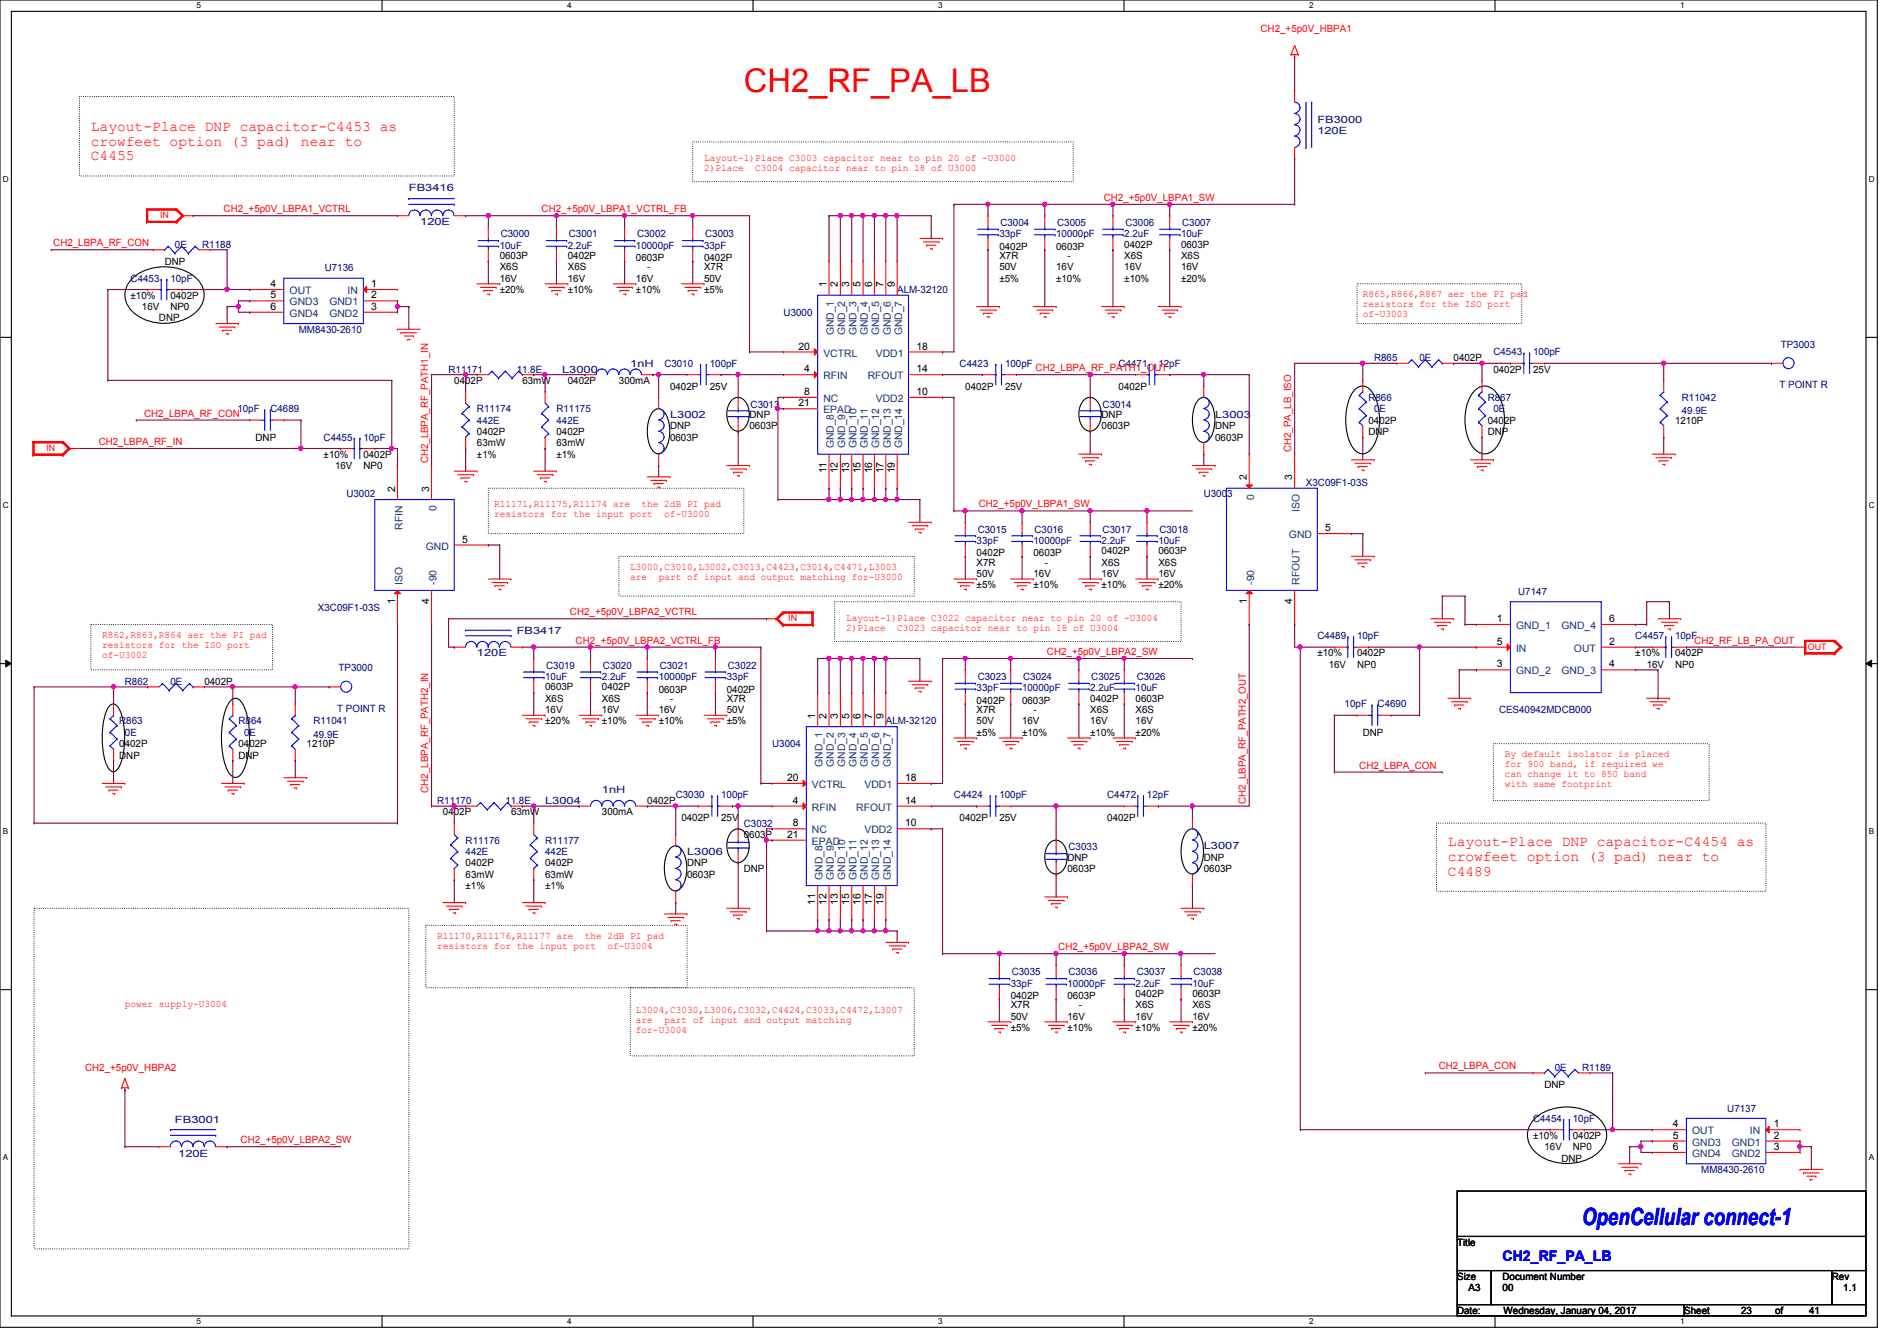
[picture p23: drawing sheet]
<svg xmlns="http://www.w3.org/2000/svg" width="297mm" height="210mm" viewBox="0 0 297 210" stroke-linecap="round" stroke-linejoin="round" font-family="sans-serif">
<defs><g id="words">
<text font-size="5.1" fill="#f00" x="116.5" y="14.4">CH2_RF_PA_LB</text>
<text font-size="3.7" fill="#00f" x="247.7" y="191.8">OpenCellular connect-1</text>
<g font-size="2.3" fill="#f00">
<text x="14.2" y="20.5">Layout-Place DNP capacitor-C4453 as</text>
<text x="14.2" y="22.8">crowfeet option (3 pad) near to</text>
<text x="14.2" y="25.1">C4455</text>
<text x="226.7" y="132.5">Layout-Place DNP capacitor-C4454 as</text>
<text x="226.7" y="134.8">crowfeet option (3 pad) near to</text>
<text x="226.7" y="137.1">C4489</text>
</g>
<text font-size="2.3" fill="#00f" x="235.2" y="197.5">CH2_RF_PA_LB</text>
<g font-size="1.6" fill="#f00">
<text x="197.4" y="5">CH2_+5p0V_HBPA1</text>
<text x="110.2" y="25.2">Layout-1)Place C3003 capacitor near to pin 20 of -U3000</text>
<text x="110.2" y="26.8">2)Place</text>
<text x="118.2" y="26.8">C3004 capacitor near to pin 18 of U3000</text>
<text x="35" y="33.2">CH2_+5p0V_LBPA1_VCTRL</text>
<text x="84.8" y="33.2">CH2_+5p0V_LBPA1_VCTRL_FB</text>
<text x="172.8" y="31.5">CH2_+5p0V_LBPA1_SW</text>
<text x="8.3" y="38.6">CH2_LBPA_RF_CON</text>
<text x="213.4" y="46.6">R865,R866,R867 aer the PI pad</text>
<text x="213.4" y="48.1">resistors for the ISO port</text>
<text x="213.4" y="49.7">of-U3003</text>
<text x="162.1" y="58.1">CH2_LBPA_RF_PATH1_OUT</text>
<text x="22.6" y="65.2">CH2_LBPA_RF_CON</text>
<text x="15.5" y="69.7">CH2_LBPA_RF_IN</text>
<text x="202.1" y="70.8" transform="rotate(-90 202.1 70.8)">CH2_PA_LB_ISO</text>
<text x="67" y="72.6" transform="rotate(-90 67 72.6)">CH2_LBPA_RF_PATH1_IN</text>
<text x="77.3" y="79.5">R11171,R11175,R11174 are</text>
<text x="77.3" y="81">resistors for the input port</text>
<text x="100.5" y="79.5">the 2dB PI pad</text>
<text x="104" y="81">of-U3000</text>
<text x="153.2" y="79.5">CH2_+5p0V_LBPA1_SW</text>
<text x="98.7" y="89.2">L3000,C3010,L3002,C3013,C4423,C3014,C4471,L3003</text>
<text x="98.7" y="90.8">are</text>
<text x="103.1" y="90.8">part of input and output matching for-U3000</text>
<text x="16" y="99.9">R862,R863,R864 aer the PI pad</text>
<text x="16" y="101.5">resistors for the ISO port</text>
<text x="89.2" y="96.4">CH2_+5p0V_LBPA2_VCTRL</text>
<text x="90.1" y="100.8">CH2_+5p0V_LBPA2_VCTRL_FB</text>
<text x="132.5" y="97.2">Layout-1)Place C3022 capacitor near to pin 20 of -U3004</text>
<text x="132.5" y="98.8">2)Place</text>
<text x="140.5" y="98.8">C3023 capacitor near to pin 18 of U3004</text>
<text x="265.3" y="100.8">CH2_RF_LB_PA_OUT</text>
<text x="16" y="103">of-U3002</text>
<text x="163.9" y="102.6">CH2_+5p0V_LBPA2_SW</text>
<text x="235.6" y="118.6">By default isolator is placed</text>
<text x="67" y="124.1" transform="rotate(-90 67 124.1)">CH2_LBPA_RF_PATH2_IN</text>
<text x="195" y="125.9" transform="rotate(-90 195 125.9)">CH2_LBPA_RF_PATH2_OUT</text>
<text x="212.8" y="120.4">CH2_LBPA_CON</text>
<text x="235.6" y="120.1">for 900 band, if required we</text>
<text x="235.6" y="121.7">can change it to 850 band</text>
<text x="235.6" y="123.3">with same footprint</text>
<text x="68.5" y="147">R11170,R11176,R11177 are</text>
<text x="68.5" y="148.6">resistors for the input port</text>
<text x="91.6" y="147">the 2dB PI pad</text>
<text x="95.1" y="148.6">of-U3004</text>
<text x="165.7" y="148.8">CH2_+5p0V_LBPA2_SW</text>
<text x="19.6" y="157.7">power supply-U3004</text>
<text x="99.6" y="158.6">L3004,C3030,L3006,C3032,C4424,C3033,C4472,L3007</text>
<text x="99.6" y="160.1">are</text>
<text x="99.6" y="161.7">for-U3004</text>
<text x="104" y="160.1">part of input and output matching</text>
<text x="13.3" y="167.7">CH2_+5p0V_HBPA2</text>
<text x="225.3" y="167.5">CH2_LBPA_CON</text>
<text x="37.7" y="179">CH2_+5p0V_LBPA2_SW</text>
</g>
<g font-size="1.6" fill="#000080">
<text x="206.2" y="19.2">FB3000</text>
<text x="206.2" y="21">120E</text>
<text x="64" y="29.9">FB3416</text>
<text x="65.8" y="35.2">120E</text>
<text x="156.6" y="35.4">C3004</text>
<text x="165.5" y="35.4">C3005</text>
<text x="176.2" y="35.4">C3006</text>
<text x="185.1" y="35.4">C3007</text>
<text x="27.4" y="38.8">0E</text>
<text x="31.7" y="38.8">R1188</text>
<text x="78.2" y="38.9">10uF</text>
<text x="78.4" y="37.2">C3000</text>
<text x="88.9" y="38.9">2.2uF</text>
<text x="89.1" y="37.2">C3001</text>
<text x="99.6" y="38.9">10000pF</text>
<text x="99.7" y="37.2">C3002</text>
<text x="110.2" y="38.9">33pF</text>
<text x="110.4" y="37.2">C3003</text>
<text x="156.5" y="37.2">33pF</text>
<text x="165.4" y="37.2">10000pF</text>
<text x="176" y="37.2">2.2uF</text>
<text x="184.9" y="37.2">10uF</text>
<text x="20.4" y="44.1">C4453</text>
<text x="26.7" y="44.1">10pF</text>
<text x="50.8" y="42.5">U7136</text>
<text x="140.5" y="45.9">ALM-32120</text>
<text x="46.8" y="52.1">MM8430-2610</text>
<text x="122.7" y="49.4">U3000</text>
<text x="70.2" y="58.3">R11171</text>
<text x="80.9" y="58.3">11.8E</text>
<text x="88" y="58.3">L3000</text>
<text x="98.7" y="57.4">1nH</text>
<text x="104" y="57.4">C3010</text>
<text x="111.1" y="57.4">100pF</text>
<text x="150.2" y="57.4">C4423</text>
<text x="157.4" y="57.4">100pF</text>
<text x="175.1" y="57.4">C4471</text>
<text x="181.4" y="57.4">12pF</text>
<text x="215.1" y="56.6">R865</text>
<text x="222.2" y="56.6">0E</text>
<text x="233.8" y="55.7">C4543</text>
<text x="240" y="55.7">100pF</text>
<text x="278.8" y="54.4">TP3003</text>
<text x="37.2" y="64.6">10pF</text>
<text x="42.3" y="64.6">C4689</text>
<text x="74.7" y="64.6">R11174</text>
<text x="87.1" y="64.6">R11175</text>
<text x="104.9" y="65.4">L3002</text>
<text x="117.5" y="63.8">C3013</text>
<text x="172.6" y="63.8">C3014</text>
<text x="190.2" y="65.4">L3003</text>
<text x="214.2" y="62.8">R866</text>
<text x="215.1" y="64.6">0E</text>
<text x="232.9" y="62.8">R867</text>
<text x="233.8" y="64.6">0E</text>
<text x="263.3" y="62.8">R11042</text>
<text x="263.3" y="64.9">49.9E</text>
<text x="278.6" y="60.8">T POINT R</text>
<text x="50.7" y="69">C4455</text>
<text x="56.9" y="69">10pF</text>
<text x="74.7" y="66.3">442E</text>
<text x="87.1" y="66.3">442E</text>
<text x="54.2" y="77.9">U3002</text>
<text x="188.5" y="77.9">U3003</text>
<text x="204.5" y="76.1">X3C09F1-03S</text>
<text x="153.1" y="83.4">C3015</text>
<text x="162" y="83.4">C3016</text>
<text x="172.6" y="83.4">C3017</text>
<text x="181.5" y="83.4">C3018</text>
<text x="152.9" y="85.2">33pF</text>
<text x="161.8" y="85.2">10000pF</text>
<text x="172.5" y="85.2">2.2uF</text>
<text x="181.4" y="85.2">10uF</text>
<text x="49.8" y="95.7">X3C09F1-03S</text>
<text x="237.7" y="93.2">U7147</text>
<text x="80.9" y="99.2">FB3417</text>
<text x="206.2" y="100.1">C4489</text>
<text x="212.5" y="100.1">10pF</text>
<text x="256" y="100.1">C4457</text>
<text x="262.3" y="100.1">10pF</text>
<text x="19.6" y="107.2">R862</text>
<text x="26.7" y="107.2">0E</text>
<text x="53" y="105.1">TP3000</text>
<text x="74.7" y="102.8">120E</text>
<text x="85.3" y="106.5">10uF</text>
<text x="85.5" y="104.7">C3019</text>
<text x="94.2" y="106.5">2.2uF</text>
<text x="94.4" y="104.7">C3020</text>
<text x="103.1" y="106.5">10000pF</text>
<text x="103.3" y="104.7">C3021</text>
<text x="113.8" y="106.5">33pF</text>
<text x="114" y="104.7">C3022</text>
<text x="153.1" y="106.5">C3023</text>
<text x="160.2" y="106.5">C3024</text>
<text x="170.9" y="106.5">C3025</text>
<text x="178" y="106.5">C3026</text>
<text x="18.7" y="113.5">R863</text>
<text x="37.3" y="113.5">R864</text>
<text x="49.1" y="113.5">R11041</text>
<text x="52.8" y="111.5">T POINT R</text>
<text x="138.7" y="113.5">ALM-32120</text>
<text x="152.9" y="108.3">33pF</text>
<text x="160" y="108.3">10000pF</text>
<text x="170.7" y="108.3">2.2uF</text>
<text x="177.8" y="108.3">10uF</text>
<text x="210.5" y="110.8">10pF</text>
<text x="215.7" y="110.8">C4690</text>
<text x="234.7" y="111.7">CES40942MDCB000</text>
<text x="19.6" y="115.2">0E</text>
<text x="38.2" y="115.2">0E</text>
<text x="49.1" y="115.6">49.9E</text>
<text x="120.9" y="117">U3004</text>
<text x="68.5" y="125.9">R11170</text>
<text x="79.1" y="125.9">11.8E</text>
<text x="85.3" y="125.9">L3004</text>
<text x="94.2" y="124.1">1nH</text>
<text x="105.8" y="125">C3030</text>
<text x="112.9" y="125">100pF</text>
<text x="149.4" y="125">C4424</text>
<text x="156.5" y="125">100pF</text>
<text x="173.4" y="125">C4472</text>
<text x="179.6" y="125">12pF</text>
<text x="116.5" y="129.5">C3032</text>
<text x="72.9" y="132.1">R11176</text>
<text x="72.9" y="133.9">442E</text>
<text x="85.3" y="132.1">R11177</text>
<text x="85.3" y="133.9">442E</text>
<text x="107.6" y="133.9">L3006</text>
<text x="167.3" y="133.2">C3033</text>
<text x="188.5" y="133">L3007</text>
<text x="158.2" y="154.5">33pF</text>
<text x="158.4" y="152.7">C3035</text>
<text x="167.1" y="154.5">10000pF</text>
<text x="167.3" y="152.7">C3036</text>
<text x="177.8" y="154.5">2.2uF</text>
<text x="178" y="152.7">C3037</text>
<text x="186.7" y="154.5">10uF</text>
<text x="186.9" y="152.7">C3038</text>
<text x="243.4" y="167.7">0E</text>
<text x="247.7" y="167.7">R1189</text>
<text x="27.4" y="175.9">FB3001</text>
<text x="240" y="175.7">C4454</text>
<text x="246.3" y="175.7">10pF</text>
<text x="270.4" y="174.1">U7137</text>
<text x="27.9" y="181.2">120E</text>
<text x="266.4" y="183.7">MM8430-2610</text>
</g>
<g font-size="1.6">
<text x="25.8" y="41.4">DNP</text>
<text x="78.2" y="40.6">0603P</text>
<text x="88.9" y="40.6">0402P</text>
<text x="99.6" y="40.9">0603P</text>
<text x="110.2" y="40.9">0402P</text>
<text x="156.5" y="39.1">0402P</text>
<text x="156.5" y="40.6">X7R</text>
<text x="165.4" y="39.1">0603P</text>
<text x="167.1" y="40.6">-</text>
<text x="176" y="38.8">0402P</text>
<text x="176" y="40.6">X6S</text>
<text x="184.9" y="38.8">0603P</text>
<text x="184.9" y="40.6">X6S</text>
<text x="20.4" y="46.8">±10%</text>
<text x="26.7" y="46.8">0402P</text>
<text x="42.3" y="45">4</text>
<text x="42.3" y="46.7">5</text>
<text x="58.1" y="45">1</text>
<text x="58.1" y="46.7">2</text>
<text x="78.2" y="45.9">±20%</text>
<text x="78.2" y="44.1">16V</text>
<text x="78.2" y="42.3">X6S</text>
<text x="88.9" y="45.9">±10%</text>
<text x="88.9" y="42.3">X6S</text>
<text x="88.9" y="44.1">16V</text>
<text x="99.6" y="45.9">±10%</text>
<text x="99.6" y="44.1">16V</text>
<text x="101.3" y="42.3">-</text>
<text x="110.2" y="44.1">50V</text>
<text x="110.2" y="42.3">X7R</text>
<text x="110.2" y="45.9">±5%</text>
<text x="129.4" y="45" transform="rotate(-90 129.4 45)">1</text>
<text x="131.2" y="45" transform="rotate(-90 131.2 45)">2</text>
<text x="133" y="45" transform="rotate(-90 133 45)">3</text>
<text x="134.7" y="45" transform="rotate(-90 134.7 45)">5</text>
<text x="136.5" y="45" transform="rotate(-90 136.5 45)">6</text>
<text x="138.3" y="45" transform="rotate(-90 138.3 45)">7</text>
<text x="140.1" y="45" transform="rotate(-90 140.1 45)">9</text>
<text x="156.5" y="42.3">50V</text>
<text x="156.5" y="44.1">±5%</text>
<text x="165.4" y="44.1">±10%</text>
<text x="165.4" y="42.3">16V</text>
<text x="176" y="44.1">±10%</text>
<text x="176" y="42.3">16V</text>
<text x="184.9" y="44.1">±20%</text>
<text x="184.9" y="42.3">16V</text>
<text x="22.2" y="48.6">16V</text>
<text x="24.9" y="50.3">DNP</text>
<text x="26.7" y="48.6">NP0</text>
<text x="42.3" y="48.5">6</text>
<text x="58.1" y="48.5">3</text>
<text x="125" y="54.7">20</text>
<text x="125.9" y="58.3">4</text>
<text x="143.5" y="58.3">14</text>
<text x="143.5" y="54.7">18</text>
<text x="227.6" y="56.6">0402P</text>
<text x="233.8" y="58.3">0402P</text>
<text x="240" y="58.3">25V</text>
<text x="71.1" y="60.1">0402P</text>
<text x="81.8" y="60.1">63mW</text>
<text x="88.9" y="60.1">0402P</text>
<text x="96.9" y="60.1">300mA</text>
<text x="104.9" y="61">0402P</text>
<text x="111.1" y="61">25V</text>
<text x="117.3" y="65.4">DNP</text>
<text x="125" y="63.6">21</text>
<text x="125.9" y="61.8">8</text>
<text x="143.5" y="61.8">10</text>
<text x="151.1" y="61">0402P</text>
<text x="157.4" y="61">25V</text>
<text x="172.5" y="65.4">DNP</text>
<text x="175.1" y="61">0402P</text>
<text x="40" y="69">DNP</text>
<text x="50.7" y="71.7">±10%</text>
<text x="56.9" y="71.7">0402P</text>
<text x="74.7" y="71.7">±1%</text>
<text x="74.7" y="68.1">0402P</text>
<text x="74.7" y="69.9">63mW</text>
<text x="87.1" y="71.7">±1%</text>
<text x="87.1" y="68.1">0402P</text>
<text x="87.1" y="69.9">63mW</text>
<text x="104.9" y="67.2">DNP</text>
<text x="104.9" y="69">0603P</text>
<text x="117.3" y="67.2">0603P</text>
<text x="172.5" y="67.2">0603P</text>
<text x="190.2" y="67.2">DNP</text>
<text x="190.2" y="69">0603P</text>
<text x="214.2" y="66.3">0402P</text>
<text x="214.2" y="68.1">DNP</text>
<text x="232.9" y="66.3">0402P</text>
<text x="232.9" y="68.1">DNP</text>
<text x="262.3" y="66.3">1210P</text>
<text x="52.5" y="73.4">16V</text>
<text x="56.9" y="73.4">NP0</text>
<text x="61.8" y="77" transform="rotate(-90 61.8 77)">2</text>
<text x="67.2" y="77" transform="rotate(-90 67.2 77)">3</text>
<text x="129.4" y="74.1" transform="rotate(-90 129.4 74.1)">11</text>
<text x="131.2" y="74.1" transform="rotate(-90 131.2 74.1)">12</text>
<text x="133" y="74.1" transform="rotate(-90 133 74.1)">13</text>
<text x="134.7" y="74.1" transform="rotate(-90 134.7 74.1)">15</text>
<text x="136.5" y="74.1" transform="rotate(-90 136.5 74.1)">16</text>
<text x="138.3" y="74.1" transform="rotate(-90 138.3 74.1)">17</text>
<text x="140.1" y="74.1" transform="rotate(-90 140.1 74.1)">19</text>
<text x="195.2" y="75.2" transform="rotate(-90 195.2 75.2)">2</text>
<text x="202.3" y="75.2" transform="rotate(-90 202.3 75.2)">3</text>
<text x="207.5" y="83.2">5</text>
<text x="72.3" y="85">5</text>
<text x="152.9" y="87.1">0402P</text>
<text x="152.9" y="88.6">X7R</text>
<text x="161.8" y="87.1">0603P</text>
<text x="163.6" y="88.6">-</text>
<text x="172.5" y="86.8">0402P</text>
<text x="172.5" y="88.6">X6S</text>
<text x="181.4" y="86.8">0603P</text>
<text x="181.4" y="88.6">X6S</text>
<text x="61.8" y="94.6" transform="rotate(-90 61.8 94.6)">1</text>
<text x="67.2" y="94.6" transform="rotate(-90 67.2 94.6)">4</text>
<text x="152.9" y="90.3">50V</text>
<text x="152.9" y="92.1">±5%</text>
<text x="161.8" y="92.1">±10%</text>
<text x="161.8" y="90.3">16V</text>
<text x="172.5" y="92.1">±10%</text>
<text x="172.5" y="90.3">16V</text>
<text x="181.4" y="92.1">±20%</text>
<text x="181.4" y="90.3">16V</text>
<text x="195.2" y="94.6" transform="rotate(-90 195.2 94.6)">1</text>
<text x="202.3" y="94.6" transform="rotate(-90 202.3 94.6)">4</text>
<text x="234.4" y="101">5</text>
<text x="234.4" y="97.4">1</text>
<text x="251.9" y="101">2</text>
<text x="251.9" y="97.4">6</text>
<text x="32" y="107.2">0402P</text>
<text x="206.2" y="102.8">±10%</text>
<text x="208" y="104.6">16V</text>
<text x="212.5" y="102.8">0402P</text>
<text x="212.5" y="104.6">NP0</text>
<text x="234.4" y="104.5">3</text>
<text x="251.9" y="104.5">4</text>
<text x="256" y="102.8">±10%</text>
<text x="257.8" y="104.6">16V</text>
<text x="262.3" y="102.8">0402P</text>
<text x="262.3" y="104.6">NP0</text>
<text x="85.3" y="113.5">±20%</text>
<text x="85.3" y="108.1">0603P</text>
<text x="85.3" y="111.7">16V</text>
<text x="85.3" y="109.9">X6S</text>
<text x="94.2" y="113.5">±10%</text>
<text x="94.2" y="108.1">0402P</text>
<text x="94.2" y="109.9">X6S</text>
<text x="94.2" y="111.7">16V</text>
<text x="103.1" y="108.5">0603P</text>
<text x="103.1" y="113.5">±10%</text>
<text x="103.1" y="111.7">16V</text>
<text x="104.9" y="109.9">-</text>
<text x="113.8" y="108.5">0402P</text>
<text x="113.8" y="111.7">50V</text>
<text x="113.8" y="109.9">X7R</text>
<text x="113.8" y="113.5">±5%</text>
<text x="127.6" y="112.6" transform="rotate(-90 127.6 112.6)">1</text>
<text x="129.4" y="112.6" transform="rotate(-90 129.4 112.6)">2</text>
<text x="131.2" y="112.6" transform="rotate(-90 131.2 112.6)">3</text>
<text x="133" y="112.6" transform="rotate(-90 133 112.6)">5</text>
<text x="134.7" y="112.6" transform="rotate(-90 134.7 112.6)">6</text>
<text x="136.5" y="112.6" transform="rotate(-90 136.5 112.6)">7</text>
<text x="138.3" y="112.6" transform="rotate(-90 138.3 112.6)">9</text>
<text x="152.9" y="110.2">0402P</text>
<text x="152.9" y="113.5">50V</text>
<text x="152.9" y="111.7">X7R</text>
<text x="160" y="110.2">0603P</text>
<text x="160" y="113.5">16V</text>
<text x="161.8" y="111.7">-</text>
<text x="170.7" y="109.9">0402P</text>
<text x="170.7" y="111.7">X6S</text>
<text x="170.7" y="113.5">16V</text>
<text x="177.8" y="109.9">0603P</text>
<text x="177.8" y="113.5">16V</text>
<text x="177.8" y="111.7">X6S</text>
<text x="18.7" y="117">0402P</text>
<text x="18.7" y="118.8">DNP</text>
<text x="37.3" y="117">0402P</text>
<text x="37.3" y="118.8">DNP</text>
<text x="48" y="117">1210P</text>
<text x="152.9" y="115.2">±5%</text>
<text x="160" y="115.2">±10%</text>
<text x="170.7" y="115.2">±10%</text>
<text x="177.8" y="115.2">±20%</text>
<text x="213.4" y="115.2">DNP</text>
<text x="101.3" y="125.9">0402P</text>
<text x="123.2" y="122.3">20</text>
<text x="124.1" y="125.9">4</text>
<text x="141.7" y="125.9">14</text>
<text x="141.7" y="122.3">18</text>
<text x="69.3" y="127.7">0402P</text>
<text x="80" y="127.7">63mW</text>
<text x="94.2" y="127.7">300mA</text>
<text x="106.7" y="128.6">0402P</text>
<text x="112.9" y="128.6">25V</text>
<text x="116.5" y="131.2">0603P</text>
<text x="123.2" y="131.2">21</text>
<text x="124.1" y="129.4">8</text>
<text x="141.7" y="129.4">10</text>
<text x="150.2" y="128.6">0402P</text>
<text x="156.5" y="128.6">25V</text>
<text x="173.4" y="128.6">0402P</text>
<text x="72.9" y="135.7">0402P</text>
<text x="72.9" y="137.5">63mW</text>
<text x="85.3" y="135.7">0402P</text>
<text x="85.3" y="137.5">63mW</text>
<text x="107.6" y="135.7">DNP</text>
<text x="107.6" y="137.5">0603P</text>
<text x="116.5" y="136.6">DNP</text>
<text x="167.1" y="134.8">DNP</text>
<text x="167.1" y="136.6">0603P</text>
<text x="188.5" y="134.8">DNP</text>
<text x="188.5" y="136.6">0603P</text>
<text x="72.9" y="139.2">±1%</text>
<text x="85.3" y="139.2">±1%</text>
<text x="127.6" y="141.7" transform="rotate(-90 127.6 141.7)">11</text>
<text x="129.4" y="141.7" transform="rotate(-90 129.4 141.7)">12</text>
<text x="131.2" y="141.7" transform="rotate(-90 131.2 141.7)">13</text>
<text x="133" y="141.7" transform="rotate(-90 133 141.7)">15</text>
<text x="134.7" y="141.7" transform="rotate(-90 134.7 141.7)">16</text>
<text x="136.5" y="141.7" transform="rotate(-90 136.5 141.7)">17</text>
<text x="138.3" y="141.7" transform="rotate(-90 138.3 141.7)">19</text>
<text x="158.2" y="156.5">0402P</text>
<text x="158.2" y="159.7">50V</text>
<text x="158.2" y="157.9">X7R</text>
<text x="158.2" y="161.5">±5%</text>
<text x="167.1" y="156.5">0603P</text>
<text x="167.1" y="161.5">±10%</text>
<text x="167.1" y="159.7">16V</text>
<text x="168.9" y="157.9">-</text>
<text x="177.8" y="161.5">±10%</text>
<text x="177.8" y="156.1">0402P</text>
<text x="177.8" y="157.9">X6S</text>
<text x="177.8" y="159.7">16V</text>
<text x="186.7" y="161.5">±20%</text>
<text x="186.7" y="156.1">0603P</text>
<text x="186.7" y="159.7">16V</text>
<text x="186.7" y="157.9">X6S</text>
<text x="241.8" y="170.3">DNP</text>
<text x="240" y="178.4">±10%</text>
<text x="246.3" y="178.4">0402P</text>
<text x="261.9" y="176.5">4</text>
<text x="261.9" y="178.3">5</text>
<text x="277.7" y="176.5">1</text>
<text x="277.7" y="178.3">2</text>
<text x="241.8" y="180.1">16V</text>
<text x="244.5" y="181.9">DNP</text>
<text x="246.3" y="180.1">NP0</text>
<text x="261.9" y="180.1">6</text>
<text x="277.7" y="180.1">3</text>
<text x="228.1" y="195.1">Title</text>
<text x="228.1" y="200.4">Size</text>
<text x="229.9" y="202.2">A3</text>
<text x="235.2" y="200.4">Document Number</text>
<text x="235.2" y="202.2">00</text>
<text x="286.8" y="200.4">Rev</text>
<text x="288.6" y="202.2">1.1</text>
<text x="228.1" y="205.7">Date:</text>
<text x="235.4" y="205.7">Wednesday, January 04, 2017</text>
<text x="263.7" y="205.7">Sheet</text>
<text x="272.6" y="205.7">23</text>
<text x="277.9" y="205.7">of</text>
<text x="283.3" y="205.7">41</text>
</g>
<g font-size="1.6" fill="#004080">
<text x="45.3" y="46.1">OUT</text>
<text x="45.3" y="47.8">GND3</text>
<text x="51.6" y="47.8">GND1</text>
<text x="54.4" y="46.1">IN</text>
<text x="45.3" y="49.6">GND4</text>
<text x="51.6" y="49.6">GND2</text>
<text x="130.6" y="52.5" transform="rotate(-90 130.6 52.5)">GND_1</text>
<text x="132.3" y="52.5" transform="rotate(-90 132.3 52.5)">GND_2</text>
<text x="134.1" y="52.5" transform="rotate(-90 134.1 52.5)">GND_3</text>
<text x="135.9" y="52.5" transform="rotate(-90 135.9 52.5)">GND_4</text>
<text x="137.7" y="52.5" transform="rotate(-90 137.7 52.5)">GND_5</text>
<text x="139.4" y="52.5" transform="rotate(-90 139.4 52.5)">GND_6</text>
<text x="141.2" y="52.5" transform="rotate(-90 141.2 52.5)">GND_7</text>
<text x="128.9" y="59.4">RFIN</text>
<text x="128.9" y="55.8">VCTRL</text>
<text x="135.8" y="59.4">RFOUT</text>
<text x="137.1" y="55.8">VDD1</text>
<text x="128.9" y="62.9">NC</text>
<text x="128.9" y="64.7">EPAD</text>
<text x="137.1" y="62.9">VDD2</text>
<text x="130.6" y="70.2" transform="rotate(-90 130.6 70.2)">GND_8</text>
<text x="132.3" y="70.2" transform="rotate(-90 132.3 70.2)">GND_9</text>
<text x="134.1" y="70.2" transform="rotate(-90 134.1 70.2)">GND_10</text>
<text x="135.9" y="70.2" transform="rotate(-90 135.9 70.2)">GND_11</text>
<text x="137.7" y="70.2" transform="rotate(-90 137.7 70.2)">GND_12</text>
<text x="139.4" y="70.2" transform="rotate(-90 139.4 70.2)">GND_13</text>
<text x="141.2" y="70.2" transform="rotate(-90 141.2 70.2)">GND_14</text>
<text x="63" y="83" transform="rotate(-90 63 83)">RFIN</text>
<text x="68.3" y="80" transform="rotate(-90 68.3 80)">0</text>
<text x="196.3" y="78.2" transform="rotate(-90 196.3 78.2)">0</text>
<text x="203.5" y="80.2" transform="rotate(-90 203.5 80.2)">ISO</text>
<text x="66.7" y="86.1">GND</text>
<text x="201.8" y="84.3">GND</text>
<text x="63" y="91.6" transform="rotate(-90 63 91.6)">ISO</text>
<text x="68.3" y="91.6" transform="rotate(-90 68.3 91.6)">-90</text>
<text x="196.3" y="91.6" transform="rotate(-90 196.3 91.6)">-90</text>
<text x="203.5" y="91.6" transform="rotate(-90 203.5 91.6)">RFOUT</text>
<text x="237.4" y="98.5">GND_1</text>
<text x="244.5" y="98.5">GND_4</text>
<text x="237.4" y="102.1">IN</text>
<text x="237.4" y="105.6">GND_2</text>
<text x="244.5" y="105.6">GND_3</text>
<text x="246.4" y="102.1">OUT</text>
<text x="127.1" y="123.4">VCTRL</text>
<text x="128.8" y="120.1" transform="rotate(-90 128.8 120.1)">GND_1</text>
<text x="130.6" y="120.1" transform="rotate(-90 130.6 120.1)">GND_2</text>
<text x="132.3" y="120.1" transform="rotate(-90 132.3 120.1)">GND_3</text>
<text x="134.1" y="120.1" transform="rotate(-90 134.1 120.1)">GND_4</text>
<text x="135.3" y="123.4">VDD1</text>
<text x="135.9" y="120.1" transform="rotate(-90 135.9 120.1)">GND_5</text>
<text x="137.7" y="120.1" transform="rotate(-90 137.7 120.1)">GND_6</text>
<text x="139.4" y="120.1" transform="rotate(-90 139.4 120.1)">GND_7</text>
<text x="127.1" y="127">RFIN</text>
<text x="127.1" y="130.5">NC</text>
<text x="134.1" y="127">RFOUT</text>
<text x="135.3" y="130.5">VDD2</text>
<text x="127.1" y="132.3">EPAD</text>
<text x="128.8" y="137.8" transform="rotate(-90 128.8 137.8)">GND_8</text>
<text x="130.6" y="137.8" transform="rotate(-90 130.6 137.8)">GND_9</text>
<text x="132.3" y="137.8" transform="rotate(-90 132.3 137.8)">GND_10</text>
<text x="134.1" y="137.8" transform="rotate(-90 134.1 137.8)">GND_11</text>
<text x="135.9" y="137.8" transform="rotate(-90 135.9 137.8)">GND_12</text>
<text x="137.7" y="137.8" transform="rotate(-90 137.7 137.8)">GND_13</text>
<text x="139.4" y="137.8" transform="rotate(-90 139.4 137.8)">GND_14</text>
<text x="264.9" y="177.6">OUT</text>
<text x="264.9" y="179.4">GND3</text>
<text x="271.1" y="179.4">GND1</text>
<text x="274" y="177.6">IN</text>
<text x="264.9" y="181.2">GND4</text>
<text x="271.1" y="181.2">GND2</text>
</g>
<g font-size="1.4" fill="#f00">
<text x="25.1" y="34.2">IN</text>
<text x="7.3" y="70.7">IN</text>
<text x="123.4" y="97.3">IN</text>
<text x="283" y="101.8">OUT</text>
</g>
<g font-size="1.3">
<text x="30.8" y="1.3">5</text>
<text x="88.8" y="1.3">4</text>
<text x="146.9" y="1.3">3</text>
<text x="205" y="1.3">2</text>
<text x="263.1" y="1.3">1</text>
<text x=".5" y="28.4">D</text>
<text x="292.6" y="28.4">D</text>
<text x=".5" y="79.5">C</text>
<text x="292.6" y="79.5">C</text>
<text x=".5" y="130.6">B</text>
<text x="292.6" y="130.6">B</text>
<text x=".5" y="181.7">A</text>
<text x="292.6" y="181.7">A</text>
<text x="30.8" y="207.4">5</text>
<text x="88.8" y="207.4">4</text>
<text x="146.9" y="207.4">3</text>
<text x="205" y="207.4">2</text>
<text x="263.1" y="207.4">1</text>
</g>
</g></defs>
<path d="M0 0h293.9v207.9h-293.9zM1.8 1.8h290.3v204.3h-290.3z" fill="none" stroke="#000" stroke-width=".17"/>
<g fill="#fff">
<path d="M30.8 .2h.7v1.4h-.7z"/>
<path d="M30.8 206.2h.7v1.4h-.7z"/>
</g>
<path d="M59.8 0v1.8M59.8 206.1v1.8" fill="none" stroke="#000" stroke-width=".17"/>
<g fill="#fff">
<path d="M88.8 .2h.7v1.4h-.7z"/>
<path d="M88.8 206.2h.7v1.4h-.7z"/>
</g>
<path d="M117.9 0v1.8M117.9 206.1v1.8" fill="none" stroke="#000" stroke-width=".17"/>
<g fill="#fff">
<path d="M146.9 .2h.7v1.4h-.7z"/>
<path d="M146.9 206.2h.7v1.4h-.7z"/>
</g>
<path d="M176 0v1.8M176 206.1v1.8" fill="none" stroke="#000" stroke-width=".17"/>
<g fill="#fff">
<path d="M205 .2h.7v1.4h-.7z"/>
<path d="M205 206.2h.7v1.4h-.7z"/>
</g>
<path d="M234.1 0v1.8M234.1 206.1v1.8" fill="none" stroke="#000" stroke-width=".17"/>
<g fill="#fff">
<path d="M263.1 .2h.6v1.4h-.6z"/>
<path d="M263.1 206.2h.6v1.4h-.6z"/>
<path d="M.5 27.3h.9v1.4h-.9z"/>
<path d="M292.6 27.3h.9v1.4h-.9z"/>
<path d="M.5 78.4h.9v1.4h-.9z"/>
<path d="M292.6 78.4h.9v1.4h-.9z"/>
</g>
<path d="M0 52.8h1.8M292.1 52.8h1.8" fill="none" stroke="#000" stroke-width=".17"/>
<g fill="#fff">
<path d="M.5 129.5h.8v1.4h-.8z"/>
<path d="M292.6 129.5h.8v1.4h-.8z"/>
</g>
<path d="M0 103.9h1.8M292.1 103.9h1.8" fill="none" stroke="#000" stroke-width=".17"/>
<path d="M.9 103.4l.9 .5-.9 .5zM292.1 103.9l.9-.5v1z" fill="#000"/>
<path d="M.9 103.4l.9 .5-.9 .5zM292.1 103.9l.9-.5v1z" fill="none" stroke="#000" stroke-width=".16"/>
<g fill="#fff">
<path d="M.5 180.5h.8v1.4h-.8z"/>
<path d="M292.6 180.5h.8v1.4h-.8z"/>
</g>
<g fill="none" stroke="#000" stroke-width=".17">
<path d="M20.7 43.6a7.9 7.9 0 0 1 10.1 0 3.5 3.5 0 0 1-.7 5.7 7.9 7.9 0 0 1-9.4-.5 3.5 3.5 0 0 1 0-5.2zM102.3 64.4a1.12 1.12 0 0 1 1.9 .4 5.8 5.8 0 0 1-.3 5.9 1.1 1.1 0 0 1-1.9-.4 5.9 5.9 0 0 1 .3-5.9zM114.6 62.6a1.5 1.5 0 0 1 2.5 .9 3.2 3.2 0 0 1-1.1 3.9 1.52 1.52 0 0 1-2-1.2 3.5 3.5 0 0 1 .6-3.6zM169.8 62.6a1.5 1.5 0 0 1 2.4 .9 3.2 3.2 0 0 1-1.1 3.9 1.52 1.52 0 0 1-2-1.2 3.5 3.5 0 0 1 .7-3.6zM187.7 62.6a1.12 1.12 0 0 1 1.8 .4 5.8 5.8 0 0 1-.3 5.9 1.1 1.1 0 0 1-1.9-.4 5.9 5.9 0 0 1 .4-5.9zM212.3 60.9a1.61 1.61 0 0 1 2.5 .5 8.9 8.9 0 0 1 0 8.8 1.67 1.67 0 0 1-1.5 .9 1.67 1.67 0 0 1-1.5-.9 9 9 0 0 1 0-8.8zM230.9 61.2a2.15 2.15 0 0 1 3.5 .5 7.8 7.8 0 0 1-.4 8.6 2.13 2.13 0 0 1-3.6-.5 8.1 8.1 0 0 1 0-8.1zM17.1 110.7l.3-.4 .3-.1a1.86 1.86 0 0 1 1.3 1.6 13.1 13.1 0 0 1-.3 8.1l-.6 .9-.4 .1a1.85 1.85 0 0 1-1.2-1.6 13.6 13.6 0 0 1 .3-8.2zM36.1 109.7a.95 .95 0 0 1 1.5 0 8.3 8.3 0 0 1 1.4 4.7 12.8 12.8 0 0 1-1 6.5 1.15 1.15 0 0 1-1.1 .9 1.15 1.15 0 0 1-1.1-.9 13.8 13.8 0 0 1 0-10.7zM105 132.8a1.12 1.12 0 0 1 1.9 .4 5.8 5.8 0 0 1-.4 6 1.1 1.1 0 0 1-1.8-.5 5.9 5.9 0 0 1 .3-5.9zM114.6 130.2a1.5 1.5 0 0 1 2.5 .9 3.2 3.2 0 0 1-1.1 3.9 1.52 1.52 0 0 1-2-1.2 3.5 3.5 0 0 1 .6-3.6zM164.4 131.9a1.5 1.5 0 0 1 2.4 1 3.2 3.2 0 0 1-1 3.9 1.52 1.52 0 0 1-2-1.3 3.5 3.5 0 0 1 .6-3.6z"/>
<path d="M185.9 130.1a1.12 1.12 0 0 1 1.9 .5 5.8 5.8 0 0 1-.4 5.9 1.1 1.1 0 0 1-1.8-.4 5.9 5.9 0 0 1 .3-6zM0 155h1.8M292.1 155h1.8M240.3 175.1a7.9 7.9 0 0 1 10 0 3.5 3.5 0 0 1-.6 5.8 7.9 7.9 0 0 1-9.4-.5 3.5 3.5 0 0 1 0-5.3zM228.1 186.5h64v7.1h-64zM228.1 193.6h64v5.4h-64zM228.1 199h5.4v5.3h-5.4zM233.5 199h53.3v5.3h-53.3zM286.8 199h5.3v5.3h-5.3zM228.1 204.3h35.6v1.8h-35.6zM263.7 204.3h28.4v1.8h-28.4z"/>
</g>
<path d="M12.4 15.1h58.7v12.5h-58.7zM108.5 22.2h59.5v6.2h-59.5zM212.5 44.4h25.8v6.3h-25.8zM76.5 76.5h40v7.1h-40zM14.2 97.8h28.5v7.1h-28.5zM96.9 87.1h46.2v6.2h-46.2zM130.7 94.2h54.2v6.3h-54.2zM233.8 116.5h33.8v8.8h-33.8zM224.9 128.9h51.6v10.7h-51.6zM5.3 142.2h58.7v53.4h-58.7zM66.7 144.9h40.9v9.8h-40.9zM98.7 154.7h44.4v10.7h-44.4z" fill="none" stroke="#000" stroke-width=".17" stroke-dasharray="0 .3"/>
<g fill="none" stroke="#f00" stroke-width=".17">
<path d="M202.1 8.6h.1M202.1 8.6h1.1M202.7 8.9h.1M202.7 7.1h.1M202.7 8.6v.3M202.7 7.1l-.6 1.5M202.7 7.1l.5 1.5M203.2 8.6h.1M22.9 32.7h.1M22.9 34.8h.1M22.9 32.7h4.8M22.9 32.7v2.1"/>
<path d="M22.9 34.8h4.8M23.1 32.9h.1M23.1 34.7h.1M23.1 32.9h4.5M23.1 32.9v1.8M23.1 34.7h4.5M27.6 32.9h.1M27.6 34.7h.1M27.6 32.7h.1M27.6 34.8h.1M27.6 32.9l.8 .9M27.6 32.9l1 .9"/>
<path d="M27.6 32.7l1 1.1M27.7 32.7h.1M27.7 34.8h.1M27.7 32.7l1.1 1.1M28.4 33.8h.1M28.4 33.8h1.8M28.4 33.8l-.8 .9M28.6 33.8h.1M28.6 33.8l-1 .9M28.6 33.8l-1 1M28.8 33.8h.1M28.8 33.8l-1.1 1"/>
<path d="M144 37.3h3.6M144.6 37.9h2.4M145.1 38.4h.1M145.1 38.4h1.4M145.6 38.9h.4M146 38.9h.1M147 37.9h.1M147.6 37.3h.1M33.8 50.7h3.5M34.3 51.2h2.5M34.8 51.7h.1M34.8 51.7h1.5"/>
<path d="M35.4 52.3h.3M35.7 52.3h.1M36.8 51.2h.1M37.3 50.7h.1M62.2 51.6h.1M62.2 51.6h3.6M62.8 52.1h.1M62.8 52.1h2.4M63.3 52.6h1.4M63.8 53.2h.1M63.8 53.2h.4M64.7 52.6h.1"/>
<path d="M74.7 58.7h.1M74.7 44.4h3.5M74.7 58.7h1.8M75.2 45h2.5M75.7 45.5h.1M75.7 45.5h1.5M76.3 46.1h.3M76.6 46.1h.1M77.7 45h.1M78.2 44.4h.1M81.8 58.7h1.8M83.6 58.7h.1"/>
<path d="M85.3 44.4h3.6M85.9 45h2.4M86.4 45.5h.1M86.4 45.5h1.4M87 46.1h.3M87.3 46.1h.1M88.3 45h.1M88.9 44.4h.1M96 44.4h3.6M96.6 45h2.4M97.1 45.5h.1M97.1 45.5h1.4"/>
<path d="M97.6 46.1h.4M98 46.1h.1M99 45h.1M99.6 44.4h.1M106.7 44.4h3.5M107.2 45h2.5M107.7 45.5h.1M107.7 45.5h1.5M108.3 46.1h.3M108.6 46.1h.1M109.7 45h.1M110.2 44.4h.1"/>
<path d="M152.9 48h3.6M153.5 48.6h2.4M154 49.1h.1M154 49.1h1.4M154.5 49.6h.4M154.9 49.6h.1M155.9 48.6h.1M156.5 48h.1M161.8 48h3.6M162.3 48.6h2.5M162.9 49.1h.1M162.9 49.1h1.4"/>
<path d="M163.4 49.6h.3M163.7 49.6h.1M164.8 48.6h.1M165.4 48h.1M172.5 48h3.5M173 48.6h2.5M173.5 49.1h.1M173.5 49.1h1.5M174.1 49.6h.3M174.4 49.6h.1M175.5 48.6h.1M176 48h.1"/>
<path d="M181.4 48h3.5M181.9 48.6h2.5M182.4 49.1h.1M182.4 49.1h1.5M183 49.6h.3M183.3 49.6h.1M184.4 48.6h.1M184.9 48h.1M5.2 69.2h.1M5.2 71.3h.1M5.2 69.2h4.7M5.2 69.2v2.1"/>
<path d="M5.2 71.3h4.7M5.3 69.3h.1M5.3 71.1h.1M5.3 71.1h4.5M5.3 69.3h4.5M5.3 69.3v1.8M9.8 69.3h.1M9.8 71.1h.1M9.8 69.2h.1M9.8 71.3h.1M9.8 69.3l.9 .9M9.8 69.3l1 .9"/>
<path d="M9.8 69.2l1 1M9.9 69.2h.1M9.9 71.3h.1M9.9 69.2l1.1 1M10.7 70.2h.1M10.7 70.2h1.7M10.7 70.2l-.9 .9M10.8 70.2h.1M10.8 70.2l-1 .9M10.8 70.2l-1 1.1M11 70.2h.1M11 70.2l-1.1 1.1"/>
<path d="M71.1 73.8h3.6M71.7 74.3h2.4M72.2 74.8h.1M72.2 74.8h1.4M72.7 75.4h.4M73.1 75.4h.1M74.1 74.3h.1M74.7 73.8h.1M83.6 73.8h3.5M84.1 74.3h2.5M84.6 74.8h.1M84.6 74.8h1.5"/>
<path d="M85.2 75.4h.3M85.5 75.4h.1M86.6 74.3h.1M87.1 73.8h.1M101.3 74.7h3.6M101.9 75.2h2.5M102.4 75.7h.1M102.4 75.7h1.4M103 76.3h.3M103.3 76.3h.1M104.4 75.2h.1M104.9 74.7h.1"/>
<path d="M113.8 72.9h3.5M114.3 73.4h2.5M114.9 74h.1M114.9 74h1.4M115.4 74.5h.3M115.7 74.5h.1M116.8 73.4h.1M117.3 72.9h.1M168.9 71.1h3.6M169.5 71.7h2.4M170 72.2h.1M170 72.2h1.4"/>
<path d="M170.5 72.7h.4M170.9 72.7h.1M171.9 71.7h.1M172.5 71.1h.1M186.7 72.9h3.5M187.2 73.4h2.5M187.7 74h.1M187.7 74h1.5M188.3 74.5h.3M188.6 74.5h.1M189.7 73.4h.1M190.2 72.9h.1"/>
<path d="M211.6 72h3.5M212.1 72.6h2.5M212.6 73.1h.1M212.6 73.1h1.5M213.2 73.6h.3M213.5 73.6h.1M214.6 72.6h.1M215.1 72h.1M230.3 72h3.5M230.8 72.6h2.5M231.3 73.1h.1M231.3 73.1h1.4"/>
<path d="M231.9 73.6h.3M232.2 73.6h.1M233.3 72.6h.1M233.8 72h.1M258.7 71.1h3.6M259.2 71.7h2.5M259.8 72.2h.1M259.8 72.2h1.4M260.3 72.7h.3M260.6 72.7h.1M261.7 71.7h.1M262.3 71.1h.1"/>
<path d="M76.5 90.7h3.5M77 91.2h2.5M77.5 91.7h.1M77.5 91.7h1.5M78.1 92.3h.3M78.4 92.3h.1M79.5 91.2h.1M80 90.7h.1M120 96.9h1.8M121.5 96.9h.1M121.5 96.9l1 1.1M121.6 96.9h.1"/>
<path d="M121.6 96.9l1.1 .9M121.6 96.9l1.1 1.1M121.8 96.9h.1M121.8 96.9l.9 .9M122.5 95.8h.1M122.5 98h.1M122.5 98h4.8M122.5 95.8h4.8M122.5 95.8l-1 1.1M122.7 96h.1M122.7 97.8h.1M122.7 95.8h.1"/>
<path d="M122.7 98h.1M122.7 96l-.9 .9M122.7 96h4.4M122.7 96l-1.1 .9M122.7 97.8h4.4M122.7 95.8l-1.1 1.1M127.1 96h.1M127.1 97.8h.1M127.1 96v1.8M127.3 95.8h.1M127.3 98h.1M127.3 95.8v2.2"/>
<path d="M142.2 81.8h3.6M142.8 82.3h2.4M143.3 82.8h.1M143.3 82.8h1.4M143.8 83.4h.4M144.2 83.4h.1M145.2 82.3h.1M145.8 81.8h.1M149.4 90.7h3.5M149.9 91.2h2.5M150.4 91.7h.1M150.4 91.7h1.4"/>
<path d="M151 92.3h.3M151.3 92.3h.1M152.4 91.2h.1M152.9 90.7h.1M158.2 90.7h3.6M158.8 91.2h2.4M159.3 91.7h.1M159.3 91.7h1.4M159.9 92.3h.3M160.2 92.3h.1M161.2 91.2h.1M161.8 90.7h.1"/>
<path d="M168.9 90.7h3.6M169.5 91.2h2.4M170 91.7h.1M170 91.7h1.4M170.5 92.3h.4M170.9 92.3h.1M171.9 91.2h.1M172.5 90.7h.1M177.8 90.7h3.6M178.4 91.2h2.4M178.9 91.7h.1M178.9 91.7h1.4"/>
<path d="M179.4 92.3h.3M179.7 92.3h.1M180.8 91.2h.1M181.4 90.7h.1M211.6 87.1h3.5M212.1 87.7h2.5M212.6 88.2h.1M212.6 88.2h1.5M213.2 88.7h.3M213.5 88.7h.1M214.6 87.7h.1M215.1 87.1h.1"/>
<path d="M224 96.9h3.6M224.6 97.5h2.4M225.1 98h.1M225.1 98h1.4M225.6 98.5h.4M226 98.5h.1M227 97.5h.1M227.6 96.9h.1M259.6 96.9h3.5M260.1 97.5h2.5M260.6 98h.1M260.6 98h1.5"/>
<path d="M261.2 98.5h.3M261.5 98.5h.1M262.6 97.5h.1M263.1 96.9h.1M81.8 112h3.5M82.3 112.6h2.5M82.8 113.1h.1M82.8 113.1h1.5M83.4 113.6h.3M83.7 113.6h.1M84.8 112.6h.1M85.3 112h.1"/>
<path d="M90.7 112h3.5M91.2 112.6h2.5M91.7 113.1h.1M91.7 113.1h1.5M92.3 113.6h.3M92.6 113.6h.1M93.7 112.6h.1M94.2 112h.1M99.6 112h3.5M100.1 112.6h2.5M100.6 113.1h.1M100.6 113.1h1.5"/>
<path d="M101.2 113.6h.3M101.5 113.6h.1M102.6 112.6h.1M103.1 112h.1M110.2 112h3.6M110.8 112.6h2.4M111.3 113.1h.1M111.3 113.1h1.4M111.8 113.6h.4M112.2 113.6h.1M113.2 112.6h.1M113.8 112h.1"/>
<path d="M142.2 106.7h3.6M142.8 107.2h2.4M143.3 107.7h.1M143.3 107.7h1.4M143.8 108.3h.4M144.2 108.3h.1M145.2 107.2h.1M145.8 106.7h.1M149.4 115.6h3.5M149.9 116.1h2.5M150.4 116.6h.1M150.4 116.6h1.4"/>
<path d="M151 117.2h.3M151.3 117.2h.1M152.4 116.1h.1M152.9 115.6h.1M156.5 115.6h3.5M157 116.1h2.5M157.5 116.6h.1M157.5 116.6h1.5M158.1 117.2h.3M158.4 117.2h.1M159.5 116.1h.1M160 115.6h.1"/>
<path d="M167.1 115.6h3.6M167.7 116.1h2.4M168.2 116.6h.1M168.2 116.6h1.4M168.7 117.2h.4M169.1 117.2h.1M170.1 116.1h.1M170.7 115.6h.1M174.2 115.6h3.6M174.8 116.1h2.4M175.3 116.6h.1M175.3 116.6h1.4"/>
<path d="M175.9 117.2h.3M176.2 117.2h.1M177.2 116.1h.1M177.8 115.6h.1M226.7 109.3h3.6M227.2 109.9h2.5M227.8 110.4h.1M227.8 110.4h1.4M228.3 111h.3M228.6 111h.1M229.7 109.9h.1M230.3 109.3h.1"/>
<path d="M257.8 109.3h3.6M258.4 109.9h2.4M258.9 110.4h.1M258.9 110.4h1.4M259.4 111h.4M259.8 111h.1M260.8 109.9h.1M261.4 109.3h.1M280.9 101.3h1.8M282.5 100.3h.1M282.5 102.4h.1M282.5 100.3h4.8"/>
<path d="M282.5 100.3v2.1M282.5 102.4h4.8M282.7 101.3h.1M282.7 100.5h.1M282.7 102.2h.1M282.7 100.5h4.4M282.7 100.5v1.7M282.7 102.2h4.4M287.1 100.5h.1M287.1 100.3h.1M287.1 102.4h.1M287.1 102.2h.1"/>
<path d="M287.1 100.5l.9 .8M287.1 100.5l1.1 .8M287.1 100.3l1.1 1M287.3 100.3h.1M287.3 102.4h.1M287.3 100.3l1.1 1M288 101.3h.1M288 101.3l-.9 .9M288.2 101.3h.1M288.2 101.3l-1.1 .9M288.2 101.3l-1.1 1.1M288.4 101.3h.1"/>
<path d="M288.4 101.3l-1.1 1.1M16 122.7h3.6M16.6 123.2h2.4M17.1 123.7h.1M17.1 123.7h1.4M17.6 124.3h.3M17.9 124.3h.1M19 123.2h.1M19.6 122.7h.1M34.7 122.7h3.5M35.2 123.2h2.5M35.7 123.7h.1"/>
<path d="M35.7 123.7h1.5M36.3 124.3h.3M36.6 124.3h.1M37.7 123.2h.1M38.2 122.7h.1M44.4 121.8h3.6M45 122.3h2.5M45.5 122.9h.1M45.5 122.9h1.4M46.1 123.4h.3M46.4 123.4h.1M47.5 122.3h.1"/>
<path d="M48 121.8h.1M69.3 141.4h3.6M69.9 141.9h2.4M70.4 142.4h.1M70.4 142.4h1.4M71 143h.3M71.3 143h.1M72.3 141.9h.1M72.9 141.4h.1M81.8 141.4h3.5M82.3 141.9h2.5M82.8 142.4h.1"/>
<path d="M82.8 142.4h1.5M83.4 143h.3M83.7 143h.1M84.8 141.9h.1M85.3 141.4h.1M104 143.1h3.6M104.6 143.7h2.4M105.1 144.2h.1M105.1 144.2h1.4M105.6 144.7h.4M106 144.7h.1M107 143.7h.1"/>
<path d="M107.6 143.1h.1M113.8 142.2h3.5M114.3 142.8h2.5M114.9 143.3h.1M114.9 143.3h1.4M115.4 143.8h.3M115.7 143.8h.1M116.8 142.8h.1M117.3 142.2h.1M138.7 147.6h3.5M139.2 148.1h2.5M139.7 148.6h.1"/>
<path d="M139.7 148.6h1.5M140.3 149.2h.3M140.6 149.2h.1M141.7 148.1h.1M142.2 147.6h.1M163.6 140.5h3.5M164.1 141h2.5M164.6 141.5h.1M164.6 141.5h1.5M165.2 142.1h.3M165.5 142.1h.1M166.6 141h.1"/>
<path d="M167.1 140.5h.1M184.9 142.2h3.6M185.5 142.8h2.4M186 143.3h.1M186 143.3h1.4M186.5 143.8h.4M186.9 143.8h.1M187.9 142.8h.1M188.5 142.2h.1M19 170.3h.1M19 170.3h1.1M19.6 170.7h.1"/>
<path d="M19.6 168.9h.1M19.6 170.3v.4M19.6 168.9l-.6 1.4M19.6 168.9l.5 1.4M20.1 170.3h.1M154.7 160h3.5M155.2 160.6h2.5M155.7 161.1h.1M155.7 161.1h1.5M156.3 161.6h.3M156.6 161.6h.1M157.7 160.6h.1"/>
<path d="M158.2 160h.1M163.6 160h3.5M164.1 160.6h2.5M164.6 161.1h.1M164.6 161.1h1.5M165.2 161.6h.3M165.5 161.6h.1M166.6 160.6h.1M167.1 160h.1M174.2 160h3.6M174.8 160.6h2.4M175.3 161.1h.1"/>
<path d="M175.3 161.1h1.4M175.9 161.6h.3M176.2 161.6h.1M177.2 160.6h.1M177.8 160h.1M183.1 160h3.6M183.7 160.6h2.4M184.2 161.1h.1M184.2 161.1h1.4M184.7 161.6h.4M185.1 161.6h.1M186.1 160.6h.1"/>
<path d="M186.7 160h.1M253.4 182.2h3.5M253.9 182.8h2.5M254.4 183.3h.1M254.4 183.3h1.5M255 183.9h.3M255.3 183.9h.1M256.4 182.8h.1M256.9 182.2h.1M281.8 183.1h.1M281.8 183.1h3.6M282.4 183.7h.1"/>
<path d="M282.4 183.7h2.4M282.9 184.2h1.4M283.4 184.7h.1M283.4 184.7h.4M284.3 184.2h.1"/>
</g>
<g fill="none" stroke="#00f" stroke-width=".17">
<path d="M77 58.1h.1M77 58.1l1.1 1.1M77 58.1l-.5 .6M78.1 59.2h.1M79.1 58.1h.1M79.1 58.1l1.1 1.1M79.1 58.1l-1 1.1M80.2 59.2h.1M81.2 58.1h.1M81.2 58.1l.6 .6M81.2 58.1l-1 1.1M81.8 58.7h.1"/>
<path d="M58.7 78.2h12.4v14.3h-12.4z"/>
</g>
<path d="M61.7 93l.5-.5 .5 .5z" fill="#f00"/>
<g fill="none" stroke="#f00" stroke-width=".17">
<path d="M76.5 35.6h.1M76.5 35.6v1.7M76.5 39.1v1.8M154.7 33.8h.1M154.7 39.1h.1M154.7 33.8v1.8M154.7 37.3v1.8M183.1 33.8h.1M183.1 39.1h.1M183.1 33.8v1.8M183.1 37.3v1.8M76.5 40.9h.1"/>
<path d="M91.6 58.7h.1M91.6 58.7h1.7M100.5 58.7h1.7M102.2 58.7h.1M177.8 58.7h.1M177.8 58.7h1.8M181.4 58.7h1.7M183.1 58.7h.1M232 59.6h.1M232 59.6v1.7M277.4 56.9h.1M277.4 56.9h1.7"/>
<path d="M39.1 65.8h.1M39.1 65.8h1.8M42.7 65.8h1.7M44.4 65.8h.1M53.3 70.2h.1M53.3 70.2h1.8M56.9 70.2h1.8M58.7 70.2h.1M62.2 72.9h.1M62.2 72.9v5.3M67.6 72.9h.1M67.6 72.9v5.3"/>
<path d="M72.9 61.3h.1M72.9 70.2h.1M72.9 61.3v1.8M72.9 68.5v1.7M103.1 62.2h.1M103.1 72.9h.1M103.1 62.2v1.8M103.1 71.1v1.8M170.7 62.2h.1M170.7 67.6h.1M170.7 62.2v1.8M170.7 65.8v1.8"/>
<path d="M232 68.5h.1M232 66.7v1.8M61.7 93l.5-.5 .5 .5zM62.2 97.8h.1M62.2 92.5v5.3M67.6 97.8h.1M67.6 92.5v5.3M71.1 85.3h5.4M76.5 85.3h.1M160 81.8h.1M160 87.1h.1M160 81.8v1.8"/>
<path d="M160 85.3v1.8M71.1 101.3h.1M71.1 101.3h1.8M80 101.3h1.8M81.8 101.3h.1M83.6 103.1h.1M83.6 108.5h.1M83.6 103.1v1.8M83.6 106.7v1.8M112 103.1h.1M112 108.5h.1M112 103.1v1.8"/>
<path d="M112 106.7v1.8M176 104.9h.1M176 110.2h.1M176 104.9v1.8M176 108.5v1.7M258.7 101.3h.1M258.7 101.3h1.8M262.3 101.3h1.7M264 101.3h.1M90.7 126.2h.1M90.7 126.2h1.8M99.6 126.2h1.7"/>
<path d="M101.3 126.2h.1M115.6 129.8h.1M115.6 135.1h.1M115.6 129.8v1.8M115.6 133.3v1.8M152.9 126.2h.1M152.9 126.2h1.8M156.5 126.2h1.7M158.2 126.2h.1M165.4 131.6h.1M165.4 136.9h.1M165.4 131.6v1.7"/>
<path d="M165.4 135.1v1.8M156.5 151.1h.1M156.5 156.5h.1M156.5 151.1v1.8M156.5 154.7v1.8M24.9 179.6h.1M24.9 179.6h1.8M33.8 179.6h1.8M35.6 179.6h.1M242.7 176.9h.1M242.7 176.9h1.8M246.3 176.9h1.7"/>
<path d="M248 176.9h.1"/>
</g>
<g fill="none" stroke="#00f" stroke-width=".17">
<path d="M74.8 38.6h3.3M74.8 37.7h3.3M76.5 37.7h.1M76.5 38.6h.1M76.5 37.3v.4M76.5 38.6v.5M78.1 38.6h.1M78.1 37.7h.1M153.1 36.8h3.2M153.1 35.9h3.2M154.7 35.9h.1M154.7 36.8h.1"/>
<path d="M154.7 35.6v.3M154.7 36.8v.5M156.3 36.8h.1M156.3 35.9h.1M181.5 36.8h3.2M181.5 35.9h3.2M183.1 35.9h.1M183.1 36.8h.1M183.1 35.6v.3M183.1 36.8v.5M184.7 36.8h.1M184.7 35.9h.1"/>
<path d="M93.3 58.7a.87 .87 0 0 1 .9-.9 .87 .87 0 0 1 .9 .9M95.1 58.7a.87 .87 0 0 1 .9-.9 .87 .87 0 0 1 .9 .9M96.9 58.7a.87 .87 0 0 1 .9-.9 .87 .87 0 0 1 .8 .9M98.7 58.7a.87 .87 0 0 1 .8-.9 .87 .87 0 0 1 .9 .9M128 46.2h14.2v24.9h-14.2zM179.6 58.7h.3M179.9 58.7h.1M179.9 57.1h.1M179.9 57.1v3.2M180.8 57.1h.1M180.8 58.7h.1M180.8 58.7h.6"/>
<path d="M180.8 57.1v3.2M40.9 65.8h.5M41.4 64.2h.1M41.4 65.8h.1M41.4 64.2v3.2M42.3 65.8h.1M42.3 64.2h.1M42.3 65.8h.4M42.3 64.2v3.2M55.1 70.2h.4M55.5 70.2h.1M55.5 68.6h.1"/>
<path d="M55.5 68.6v3.2M56.3 68.6h.1M56.3 70.2h.1M56.3 70.2h.6M56.3 68.6v3.2M72.3 66.8h.1M72.3 64.7h.1M72.3 66.8l1.1 1.1M72.3 64.7l1.1 1.1M72.9 68.5h.1M72.9 63.1l.5 .6M73.4 67.9h.1"/>
<path d="M73.4 65.8h.1M73.4 63.7h.1M73.4 67.9l-.5 .6M73.4 65.8l-1.1 1M73.4 63.7l-1.1 1M103.1 64a.87 .87 0 0 1 .9 .9 .87 .87 0 0 1-.9 .8M103.1 65.8a.87 .87 0 0 1 .9 .9 .87 .87 0 0 1-.9 .8M103.1 67.6a.87 .87 0 0 1 .9 .8 .87 .87 0 0 1-.9 .9M103.1 69.3a.87 .87 0 0 1 .9 .9 .87 .87 0 0 1-.9 .9M169.1 65.2h3.2M169.1 64.3h3.2M170.7 64.3h.1"/>
<path d="M170.7 65.2h.1M170.7 64v.3M170.7 65.2v.6M172.3 65.2h.1M172.3 64.3h.1M231.5 61.9h.1M231.5 64h.1M231.5 66.1h.1M231.5 61.9l1.1 1M231.5 64l1.1 1.1M231.5 66.1l.5 .6M232 61.3h.1"/>
<path d="M232 61.3l-.5 .6M232.6 62.9h.1M232.6 65.1h.1M232.6 62.9l-1.1 1.1M232.6 65.1l-1.1 1M72.9 98.7h.1M72.9 98.7h7.1M72.9 99.6h7.1M80 99.6h.1M158.4 84.8h3.2M158.4 83.9h3.2M160 83.9h.1"/>
<path d="M160 84.8h.1M160 83.6v.3M160 84.8v.5M161.6 84.8h.1M161.6 83.9h.1M260.8 99.7h.1M260.8 99.7v3.3M261.7 99.7h.1M261.7 99.7v3.3M72.9 101.3a.87 .87 0 0 1 .9-.8 .87 .87 0 0 1 .8 .8M74.7 101.3a.87 .87 0 0 1 .8-.8 .87 .87 0 0 1 .9 .8M76.5 101.3a.87 .87 0 0 1 .8-.8 .87 .87 0 0 1 .9 .8"/>
<path d="M78.2 101.3a.87 .87 0 0 1 .9-.8 .87 .87 0 0 1 .9 .8M82 106.1h3.2M82 105.2h3.2M83.6 105.2h.1M83.6 106.1h.1M83.6 104.9v.3M83.6 106.1v.6M85.2 106.1h.1M85.2 105.2h.1M110.4 106.1h3.2M110.4 105.2h3.2M112 105.2h.1"/>
<path d="M112 106.1h.1M112 104.9v.3M112 106.1v.6M113.6 106.1h.1M113.6 105.2h.1M174.4 107.9h3.2M174.4 107h3.2M176 107h.1M176 107.9h.1M176 106.7v.3M176 107.9v.6M177.6 107.9h.1"/>
<path d="M177.6 107h.1M260.5 101.3h.3M260.8 101.3h.1M261.7 101.3h.1M261.7 101.3h.6M92.5 126.2a.87 .87 0 0 1 .8-.9 .87 .87 0 0 1 .9 .9M94.2 126.2a.87 .87 0 0 1 .9-.9 .87 .87 0 0 1 .9 .9M96 126.2a.87 .87 0 0 1 .9-.9 .87 .87 0 0 1 .8 .9M97.8 126.2a.87 .87 0 0 1 .9-.9 .87 .87 0 0 1 .8 .9M114 132.8h3.2M114 131.9h3.2M115.6 131.9h.1"/>
<path d="M115.6 132.8h.1M115.6 131.6v.3M115.6 132.8v.5M117.2 132.8h.1M117.2 131.9h.1M154.7 126.2h.3M155 126.2h.1M155 124.6h.1M155 124.6v3.2M155.9 124.6h.1M155.9 126.2h.1M155.9 126.2h.6"/>
<path d="M155.9 124.6v3.2M163.7 134.6h3.3M163.7 133.7h3.3M165.4 133.7h.1M165.4 134.6h.1M165.4 133.3v.4M165.4 134.6v.5M167 134.6h.1M167 133.7h.1M154.9 154.1h3.2M154.9 153.2h3.2M156.5 153.2h.1"/>
<path d="M156.5 154.1h.1M156.5 152.9v.3M156.5 154.1v.6M158.1 154.1h.1M158.1 153.2h.1M26.7 179.6a.87 .87 0 0 1 .8-.9 .87 .87 0 0 1 .9 .9M26.7 176.9h.1M26.7 176.9h7.1M26.7 177.8h7.1M28.4 179.6a.87 .87 0 0 1 .9-.9 .87 .87 0 0 1 .9 .9M30.2 179.6a.87 .87 0 0 1 .9-.9 .87 .87 0 0 1 .9 .9M32 179.6a.87 .87 0 0 1 .9-.9 .87 .87 0 0 1 .8 .9"/>
<path d="M33.8 177.8h.1M244.5 176.9h.3M244.8 176.9h.1M244.8 175.3h.1M244.8 175.3v3.2M245.7 175.3h.1M245.7 176.9h.1M245.7 176.9h.6M245.7 175.3v3.2"/>
<circle cx="280" cy="56.9" r=".87"/>
</g>
<path d="M127.5 58.2l.5 .5-.5 .5z" fill="#f00"/>
<path d="M122.7 58.7h.1M122.7 58.7h5.3M127.5 58.2l.5 .5-.5 .5zM142.2 58.7h5.4M147.6 58.7h.1" fill="none" stroke="#f00" stroke-width=".17"/>
<path d="M127.5 54.6l.5 .5-.5 .5z" fill="#f00"/>
<g fill="none" stroke="#f00" stroke-width=".17">
<path d="M122.7 55.1h.1M122.7 55.1h5.3M127.5 54.6l.5 .5-.5 .5zM129.8 40.9h.1M129.8 40.9v5.3M131.6 40.9h.1M131.6 40.9v5.3M133.3 40.9h.1M133.3 40.9v5.3M135.1 40.9h.1M135.1 40.9v5.3M136.9 40.9h.1"/>
<path d="M136.9 40.9v5.3M138.7 40.9h.1M138.7 40.9v5.3M140.5 40.9h.1M140.5 40.9v5.3M142.2 55.1h5.4M147.6 55.1h.1M122.7 62.2h.1M122.7 64h.1M122.7 62.2h5.3M122.7 64h5.3M129.8 76.5h.1"/>
<path d="M129.8 71.1v5.4M131.6 76.5h.1M131.6 71.1v5.4M133.3 76.5h.1M133.3 71.1v5.4M135.1 76.5h.1M135.1 71.1v5.4M136.9 76.5h.1M136.9 71.1v5.4M138.7 76.5h.1M138.7 71.1v5.4M140.5 76.5h.1"/>
<path d="M140.5 71.1v5.4M142.2 62.2h5.4M147.6 62.2h.1M168.9 104.9h.1M168.9 110.2h.1M168.9 104.9v1.8M168.9 108.5v1.7M109.3 126.2h.1M109.3 126.2h1.8M112.9 126.2h1.8M114.7 126.2h.1"/>
</g>
<g fill="none" stroke="#00f" stroke-width=".17">
<path d="M167.3 107.9h3.2M167.3 107h3.2M168.9 107h.1M168.9 107.9h.1M168.9 106.7v.3M168.9 107.9v.6M170.5 107.9h.1M170.5 107h.1M111.1 126.2h.4M111.5 126.2h.1M111.5 124.6h.1M111.5 124.6v3.2"/>
<path d="M112.4 124.6h.1M112.4 126.2h.1M112.4 126.2h.5M112.4 124.6v3.2M264 175.1h12.5v7.1h-12.5z"/>
</g>
<path d="M276.5 176.9l.5-.5v1z" fill="#f00"/>
<g fill="none" stroke="#f00" stroke-width=".17">
<path d="M163.6 33.8h.1M163.6 39.1h.1M163.6 33.8v1.8M163.6 37.3v1.8M212.5 112h.1M212.5 112h1.7M216 112h1.8M217.8 112h.1M186.7 128h.1M186.7 138.7h.1M186.7 128v1.8M186.7 136.9v1.8"/>
<path d="M258.7 176.9h.1M258.7 178.7h.1M258.7 176.9h5.3M258.7 178.7h5.3M276.5 176.9l.5-.5v1zM276.5 176.9h5.3M276.5 178.7h5.3M281.8 176.9h.1M281.8 178.7h.1M258.7 180.5h.1M258.7 180.5h5.3M276.5 180.5h5.3"/>
<path d="M281.8 180.5h.1"/>
</g>
<g fill="none" stroke="#00f" stroke-width=".17">
<path d="M162 36.8h3.2M162 35.9h3.2M163.6 35.9h.1M163.6 36.8h.1M163.6 35.6v.3M163.6 36.8v.5M165.2 36.8h.1M165.2 35.9h.1M236.5 94.2h14.2v14.3h-14.2zM214.2 112h.6M214.8 110.4h.1M214.8 112h.1"/>
<path d="M214.8 110.4v3.2M215.7 112h.1M215.7 110.4h.1M215.7 112h.3M215.7 110.4v3.2M186.7 129.8a.87 .87 0 0 1 .8 .9 .87 .87 0 0 1-.8 .8M186.7 131.6a.87 .87 0 0 1 .8 .8 .87 .87 0 0 1-.8 .9M186.7 133.3a.87 .87 0 0 1 .8 .9 .87 .87 0 0 1-.8 .9M186.7 135.1a.87 .87 0 0 1 .8 .9 .87 .87 0 0 1-.8 .9"/>
</g>
<path d="M236 100.8l.5 .5-.5 .6z" fill="#f00"/>
<g fill="none" stroke="#f00" stroke-width=".17">
<path d="M174.2 33.8h.1M174.2 39.1h.1M174.2 33.8v1.8M174.2 37.3v1.8M23.1 45.3h.1M23.1 45.3h1.8M26.7 45.3h1.7M28.4 45.3h.1M107.6 58.7h.1M107.6 58.7h1.7M111.1 58.7h1.8M112.9 58.7h.1"/>
<path d="M151.1 81.8h.1M151.1 87.1h.1M151.1 81.8v1.8M151.1 85.3v1.8M231.1 97.8h.1M231.1 97.8h5.4M250.7 97.8h5.3M256 97.8h.1M92.5 103.1h.1M92.5 108.5h.1M92.5 103.1v1.8M92.5 106.7v1.8"/>
<path d="M231.1 101.3h.1M231.1 104.9h.1M231.1 101.3h5.4M231.1 104.9h5.4M236 100.8l.5 .5-.5 .6zM250.7 101.3h5.3M250.7 104.9h5.3M256 101.3h.1M256 104.9h.1M165.4 151.1h.1M165.4 156.5h.1M165.4 151.1v1.8"/>
<path d="M165.4 154.7v1.8M176 151.1h.1M176 156.5h.1M176 151.1v1.8M176 154.7v1.8"/>
</g>
<g fill="none" stroke="#00f" stroke-width=".17">
<path d="M172.6 36.8h3.3M172.6 35.9h3.3M174.2 35.9h.1M174.2 36.8h.1M174.2 35.6v.3M174.2 36.8v.5M175.9 36.8h.1M175.9 35.9h.1M24.9 45.3h.3M25.2 45.3h.1M25.2 43.7h.1M25.2 43.7v3.2"/>
<path d="M26.1 43.7h.1M26.1 45.3h.1M26.1 45.3h.6M26.1 43.7v3.2M109.3 58.7h.4M109.7 58.7h.1M109.7 57.1h.1M109.7 57.1v3.2M110.6 57.1h.1M110.6 58.7h.1M110.6 58.7h.5M110.6 57.1v3.2"/>
<path d="M192 76.5h14.2v16h-14.2zM149.5 84.8h3.2M149.5 83.9h3.2M151.1 83.9h.1M151.1 84.8h.1M151.1 83.6v.3M151.1 84.8v.5M152.7 84.8h.1M152.7 83.9h.1M90.8 106.1h3.3M90.8 105.2h3.3M92.5 105.2h.1"/>
<path d="M92.5 106.1h.1M92.5 104.9v.3M92.5 106.1v.6M94.1 106.1h.1M94.1 105.2h.1M163.7 154.1h3.3M163.7 153.2h3.3M165.4 153.2h.1M165.4 154.1h.1M165.4 152.9v.3M165.4 154.1v.6M167 154.1h.1"/>
<path d="M167 153.2h.1M174.4 154.1h3.2M174.4 153.2h3.2M176 153.2h.1M176 154.1h.1M176 152.9v.3M176 154.1v.6M177.6 154.1h.1M177.6 153.2h.1"/>
</g>
<path d="M195.1 93l.5-.5 .5 .5z" fill="#f00"/>
<path d="M195.1 93l.5-.5 .5 .5zM195.6 97.8h.1M195.6 92.5v5.3" fill="none" stroke="#f00" stroke-width=".17"/>
<path d="M195.1 75.9h1l-.5 .6z" fill="#f00"/>
<g fill="none" stroke="#f00" stroke-width=".17">
<path d="M202.7 14.2h.1M202.7 14.2v1.8M24 39.1h.1M24 39.1h1.8M31.1 39.1h1.8M32.9 39.1h.1M87.1 35.6h.1M87.1 35.6v1.7M87.1 39.1v1.8M97.8 35.6h.1M97.8 35.6v1.7M97.8 39.1v1.8"/>
<path d="M202.7 24.9h.1M202.7 23.1v1.8M87.1 40.9h.1M97.8 40.9h.1M153.8 58.7h.1M153.8 58.7h1.8M157.4 58.7h1.7M159.1 58.7h.1M236.5 56.9h.1M236.5 56.9h1.8M240 56.9h1.8M241.8 56.9h.1"/>
<path d="M260.5 59.6h.1M260.5 59.6v1.7M195.1 75.9h1l-.5 .6zM195.6 71.1h.1M195.6 71.1v5.4M202.7 71.1h.1M202.7 71.1v5.4M260.5 68.5h.1M260.5 66.7v1.8M170.7 81.8h.1M170.7 87.1h.1M170.7 81.8v1.8"/>
<path d="M170.7 85.3v1.8M202.7 97.8h.1M202.7 92.5v5.3M206.2 83.6h5.4M211.6 83.6h.1M23.1 107.6h.1M23.1 107.6h1.8M30.2 107.6h1.8M32 107.6h.1M158.2 104.9h.1M158.2 110.2h.1M158.2 104.9v1.8"/>
<path d="M158.2 108.5v1.7M208.9 101.3h.1M208.9 101.3h1.8M212.5 101.3h1.7M214.2 101.3h.1M72.9 126.2h.1M72.9 126.2h1.8M80 126.2h1.8M81.8 126.2h.1M83.6 128.9h.1M83.6 137.8h.1M83.6 128.9v1.8"/>
<path d="M83.6 136v1.8M184.9 151.1h.1M184.9 156.5h.1M184.9 151.1v1.8M184.9 154.7v1.8"/>
</g>
<g fill="none" stroke="#00f" stroke-width=".17">
<path d="M202.7 16a.87 .87 0 0 1 .8 .9 .87 .87 0 0 1-.8 .8M202.7 17.8a.87 .87 0 0 1 .8 .8 .87 .87 0 0 1-.8 .9M202.7 19.6a.87 .87 0 0 1 .8 .8 .87 .87 0 0 1-.8 .9M204.5 16v7.1M205.4 16h.1M205.4 16v7.1M25.8 39.1h.1M26.3 38.6h.1M26.3 38.6l-.5 .5M26.3 38.6l1.1 1.1M27.4 39.7h.1M28.4 38.6h.1"/>
<path d="M28.4 38.6l-1 1.1M28.4 38.6l1.1 1.1M29.5 39.7h.1M30.6 38.6h.1M30.6 38.6l-1.1 1.1M30.6 38.6l.5 .5M85.5 38.6h3.2M85.5 37.7h3.2M87.1 37.7h.1M87.1 38.6h.1M87.1 37.3v.4M87.1 38.6v.5"/>
<path d="M88.7 38.6h.1M88.7 37.7h.1M96.2 38.6h3.2M96.2 37.7h3.2M97.8 37.7h.1M97.8 38.6h.1M97.8 37.3v.4M97.8 38.6v.5M99.4 38.6h.1M99.4 37.7h.1M202.7 21.3a.87 .87 0 0 1 .8 .9 .87 .87 0 0 1-.8 .9M204.5 23.1h.1"/>
<path d="M155.6 58.7h.3M155.9 58.7h.1M155.9 57.1h.1M155.9 57.1v3.2M156.8 57.1h.1M156.8 58.7h.1M156.8 58.7h.6M156.8 57.1v3.2M238.3 56.9h.3M238.6 56.9h.1M238.6 55.3h.1M238.6 55.3v3.2"/>
<path d="M239.5 55.3h.1M239.5 56.9h.1M239.5 56.9h.5M239.5 55.3v3.2M259.9 66.1h.1M259.9 64h.1M259.9 61.9h.1M259.9 66.1l.6 .6M259.9 64l1.1 1.1M259.9 61.9l1.1 1M260.5 61.3h.1M260.5 61.3l-.6 .6"/>
<path d="M261 65.1h.1M261 62.9h.1M261 65.1l-1.1 1M261 62.9l-1.1 1.1M169.1 84.8h3.2M169.1 83.9h3.2M170.7 83.9h.1M170.7 84.8h.1M170.7 83.6v.3M170.7 84.8v.5M172.3 84.8h.1M172.3 83.9h.1"/>
<path d="M211 99.7h.1M211 99.7v3.3M211.9 99.7h.1M211.9 99.7v3.3M25.4 107h.1M25.4 107l1.1 1.1M25.4 107l-.5 .6M26.5 108.1h.1M27.6 107h.1M27.6 107l1 1.1M27.6 107l-1.1 1.1M28.6 108.1h.1"/>
<path d="M29.7 107h.1M29.7 107l.5 .6M29.7 107l-1.1 1.1M30.2 107.6h.1M126.2 113.8h14.3v24.9h-14.3zM156.6 107.9h3.3M156.6 107h3.3M158.2 107h.1M158.2 107.9h.1M158.2 106.7v.3M158.2 107.9v.6M159.9 107.9h.1"/>
<path d="M159.9 107h.1M210.7 101.3h.3M211 101.3h.1M211.9 101.3h.1M211.9 101.3h.6M75.2 125.7h.1M75.2 125.7l1.1 1.1M75.2 125.7l-.5 .5M76.3 126.8h.1M77.3 125.7h.1M77.3 125.7l1.1 1.1M77.3 125.7l-1 1.1"/>
<path d="M78.4 126.8h.1M79.5 125.7h.1M79.5 125.7l.5 .5M79.5 125.7l-1.1 1.1M80 126.2h.1M83 134.4h.1M83 132.3h.1M83 134.4l1.1 1.1M83 132.3l1.1 1M83.6 136h.1M83.6 130.7l.5 .5M84.1 135.5h.1"/>
<path d="M84.1 133.3h.1M84.1 131.2h.1M84.1 135.5l-.5 .5M84.1 133.3l-1.1 1.1M84.1 131.2l-1.1 1.1M183.3 154.1h3.2M183.3 153.2h3.2M184.9 153.2h.1M184.9 154.1h.1M184.9 152.9v.3M184.9 154.1v.6M186.5 154.1h.1"/>
<path d="M186.5 153.2h.1"/>
</g>
<path d="M125.7 125.7l.5 .5-.5 .5z" fill="#f00"/>
<path d="M120.9 126.2h.1M120.9 126.2h5.3M125.7 125.7l.5 .5-.5 .5zM140.5 126.2h5.3M145.8 126.2h.1" fill="none" stroke="#f00" stroke-width=".17"/>
<path d="M125.7 122.2l.5 .5-.5 .5z" fill="#f00"/>
<g fill="none" stroke="#f00" stroke-width=".17">
<path d="M108.5 35.6h.1M108.5 35.6v1.7M108.5 39.1v1.8M108.5 40.9h.1M218.7 56.9h.1M218.7 56.9h1.8M225.8 56.9h1.8M227.6 56.9h.1M17.8 119.1h.1M17.8 110.2h.1M17.8 110.2v1.8M17.8 117.3v1.8"/>
<path d="M46.2 119.1h.1M46.2 110.2h.1M46.2 110.2v1.8M46.2 117.3v1.8M128 108.5h.1M128 108.5v5.3M129.8 108.5h.1M129.8 108.5v5.3M131.6 108.5h.1M131.6 108.5v5.3M133.3 108.5h.1M133.3 108.5v5.3"/>
<path d="M135.1 108.5h.1M135.1 108.5v5.3M136.9 108.5h.1M136.9 108.5v5.3M138.7 108.5h.1M138.7 108.5v5.3M151.1 104.9h.1M151.1 110.2h.1M151.1 104.9v1.8M151.1 108.5v1.7M71.1 128.9h.1M71.1 137.8h.1"/>
<path d="M71.1 128.9v1.8M71.1 136v1.8M120.9 122.7h.1M120.9 129.8h.1M120.9 131.6h.1M120.9 122.7h5.3M120.9 129.8h5.3M120.9 131.6h5.3M125.7 122.2l.5 .5-.5 .5zM128 138.7v5.3M129.8 138.7v5.3M131.6 138.7v5.3"/>
<path d="M133.3 138.7v5.3M135.1 138.7v5.3M136.9 138.7v5.3M138.7 138.7v5.3M140.5 122.7h5.3M140.5 129.8h5.3M145.8 122.7h.1M145.8 129.8h.1M176 126.2h.1M176 126.2h1.8M179.6 126.2h1.8M181.4 126.2h.1"/>
<path d="M128 144h.1M129.8 144h.1M131.6 144h.1M133.3 144h.1M135.1 144h.1M136.9 144h.1M138.7 144h.1"/>
</g>
<g fill="none" stroke="#00f" stroke-width=".17">
<path d="M106.8 38.6h3.3M106.8 37.7h3.3M108.5 37.7h.1M108.5 38.6h.1M108.5 37.3v.4M108.5 38.6v.5M110.1 38.6h.1M110.1 37.7h.1M44.4 43.6h12.5v7.1h-12.5zM221 56.3h.1M221 56.3l1.1 1.1M221 56.3l-.5 .6"/>
<path d="M222.1 57.4h.1M223.1 56.3h.1M223.1 56.3l1.1 1.1M223.1 56.3l-1 1.1M224.2 57.4h.1M225.3 56.3h.1M225.3 56.3l.5 .6M225.3 56.3l-1.1 1.1M225.8 56.9h.1M17.2 112.6h.1M17.2 114.7h.1M17.2 116.8h.1"/>
<path d="M17.2 112.6l1.1 1M17.2 114.7l1.1 1M17.2 116.8l.6 .5M17.8 112h.1M17.8 112l-.6 .6M18.3 113.6h.1M18.3 115.7h.1M18.3 113.6l-1.1 1.1M18.3 115.7l-1.1 1.1M45.7 116.8h.1M45.7 114.7h.1M45.7 112.6h.1"/>
<path d="M45.7 116.8l.5 .5M45.7 114.7l1.1 1M45.7 112.6l1.1 1M46.2 112h.1M46.2 112l-.5 .6M46.8 115.7h.1M46.8 113.6h.1M46.8 115.7l-1.1 1.1M46.8 113.6l-1.1 1.1M149.5 107.9h3.2M149.5 107h3.2M151.1 107h.1"/>
<path d="M151.1 107.9h.1M151.1 106.7v.3M151.1 107.9v.6M152.7 107.9h.1M152.7 107h.1M70.6 134.4h.1M70.6 132.3h.1M70.6 134.4l1.1 1.1M70.6 132.3l1.1 1M71.1 136h.1M71.1 130.7l.6 .5M71.7 135.5h.1"/>
<path d="M71.7 133.3h.1M71.7 131.2h.1M71.7 135.5l-.6 .5M71.7 133.3l-1.1 1.1M71.7 131.2l-1.1 1.1M177.8 126.2h.3M178.1 126.2h.1M178.1 124.6h.1M178.1 124.6v3.2M179 124.6h.1M179 126.2h.1M179 126.2h.6"/>
<path d="M179 124.6v3.2"/>
</g>
<path d="M56.9 45.3l.5-.5v1z" fill="#f00"/>
<g fill="none" stroke="#f00" stroke-width=".17">
<path d="M62.2 33.8h.1M62.2 33.8h1.8M71.1 33.8h1.8M72.9 33.8h.1M39.1 45.3h.1M39.1 47.1h.1M39.1 48.9h.1M39.1 45.3h5.3M39.1 47.1h5.3M39.1 48.9h5.3M56.9 45.3l.5-.5v1zM56.9 45.3h5.3"/>
<path d="M56.9 47.1h5.3M56.9 48.9h5.3M62.2 45.3h.1M62.2 47.1h.1M62.2 48.9h.1M213.4 59.6h.1M213.4 59.6v1.7M85.3 61.3h.1M85.3 70.2h.1M85.3 61.3v1.8M85.3 68.5v1.7M115.6 62.2h.1"/>
<path d="M115.6 67.6h.1M115.6 62.2v1.8M115.6 65.8v1.8M188.5 60.5h.1M188.5 71.1h.1M188.5 60.5v1.7M188.5 69.3v1.8M213.4 68.5h.1M213.4 66.7v1.8M179.6 81.8h.1M179.6 87.1h.1M179.6 81.8v1.8"/>
<path d="M179.6 85.3v1.8M36.4 119.1h.1M36.4 110.2h.1M36.4 110.2v1.8M36.4 117.3v1.8M51.6 107.6h.1M51.6 107.6h1.7M101.3 103.1h.1M101.3 108.5h.1M101.3 103.1v1.8M101.3 106.7v1.8M105.8 130.7h.1"/>
<path d="M105.8 130.7v1.8M105.8 139.6v1.8M105.8 141.4h.1M240 168h.1M240 168h1.8M247.1 168h1.8M248.9 168h.1"/>
</g>
<g fill="none" stroke="#00f" stroke-width=".17">
<path d="M64 33.8a.87 .87 0 0 1 .9-.9 .87 .87 0 0 1 .8 .9M64 31.1h.1M64 31.1h7.1M64 32h7.1M65.8 33.8a.87 .87 0 0 1 .9-.9 .87 .87 0 0 1 .8 .9M67.6 33.8a.87 .87 0 0 1 .8-.9 .87 .87 0 0 1 .9 .9M69.3 33.8a.87 .87 0 0 1 .9-.9 .87 .87 0 0 1 .9 .9M71.1 32h.1M84.8 66.8h.1M84.8 64.7h.1M84.8 66.8l1.1 1.1M84.8 64.7l1.1 1.1"/>
<path d="M85.3 68.5h.1M85.3 63.1l.6 .6M85.9 67.9h.1M85.9 65.8h.1M85.9 63.7h.1M85.9 67.9l-.6 .6M85.9 65.8l-1.1 1M85.9 63.7l-1.1 1M114 65.2h3.2M114 64.3h3.2M115.6 64.3h.1M115.6 65.2h.1"/>
<path d="M115.6 64v.3M115.6 65.2v.6M117.2 65.2h.1M117.2 64.3h.1M188.5 62.2a.87 .87 0 0 1 .8 .9 .87 .87 0 0 1-.8 .9M188.5 64a.87 .87 0 0 1 .8 .9 .87 .87 0 0 1-.8 .8M188.5 65.8a.87 .87 0 0 1 .8 .9 .87 .87 0 0 1-.8 .8M188.5 67.6a.87 .87 0 0 1 .8 .8 .87 .87 0 0 1-.8 .9M212.8 61.9h.1M212.8 64h.1M212.8 66.1h.1M212.8 61.9l1.1 1"/>
<path d="M212.8 64l1.1 1.1M212.8 66.1l.6 .6M213.4 61.3h.1M213.4 61.3l-.6 .6M213.9 62.9h.1M213.9 65.1h.1M213.9 62.9l-1.1 1.1M213.9 65.1l-1.1 1M178 84.8h3.2M178 83.9h3.2M179.6 83.9h.1M179.6 84.8h.1"/>
<path d="M179.6 83.6v.3M179.6 84.8v.5M181.2 84.8h.1M181.2 83.9h.1M35.9 112.6h.1M35.9 114.7h.1M35.9 116.8h.1M35.9 112.6l1.1 1M35.9 114.7l1.1 1M35.9 116.8l.5 .5M36.4 112h.1M36.4 112l-.5 .6"/>
<path d="M37 113.6h.1M37 115.7h.1M37 113.6l-1.1 1.1M37 115.7l-1.1 1.1M99.7 106.1h3.3M99.7 105.2h3.3M101.3 105.2h.1M101.3 106.1h.1M101.3 104.9v.3M101.3 106.1v.6M103 106.1h.1M103 105.2h.1"/>
<path d="M105.8 132.5a.87 .87 0 0 1 .8 .8 .87 .87 0 0 1-.8 .9M105.8 134.2a.87 .87 0 0 1 .8 .9 .87 .87 0 0 1-.8 .9M105.8 136a.87 .87 0 0 1 .8 .9 .87 .87 0 0 1-.8 .9M105.8 137.8a.87 .87 0 0 1 .8 .9 .87 .87 0 0 1-.8 .8M241.8 168h.1M242.4 167.5h.1M242.4 167.5l-.6 .5M242.4 167.5l1 1.1M243.4 168.6h.1M244.5 167.5h.1M244.5 167.5l-1.1 1.1M244.5 167.5l1 1.1"/>
<path d="M245.5 168.6h.1M246.6 167.5h.1M246.6 167.5l-1.1 1.1M246.6 167.5l.5 .5"/>
<circle cx="54.2" cy="107.5" r=".87"/>
</g>
<path d="M102.2 58.7h.1M102.2 58.7h.9M112.9 58.7h.1M112.9 58.7h2.7" fill="none" stroke="#800040" stroke-width=".17"/>
<circle cx="103.1" cy="58.6" r=".32" fill="#f0f"/>
<circle cx="103.1" cy="58.6" r=".32" fill="none" stroke="#f0f" stroke-width=".17"/>
<path d="M103.1 58.7h.1M103.1 58.7v3.5M103.1 58.7h4.5M115.6 58.7h.1M115.6 58.7v3.5M103.1 72.9h.1M103.1 72.9v1.8" fill="none" stroke="#800040" stroke-width=".17"/>
<circle cx="115.5" cy="58.6" r=".32" fill="#f0f"/>
<circle cx="115.5" cy="58.6" r=".32" fill="none" stroke="#f0f" stroke-width=".17"/>
<path d="M115.6 58.7h.1M115.6 58.7h7.1M147.6 58.7h6.2M153.8 58.7h.1M159.1 58.7h11.6M170.7 58.7h.1M115.6 67.6h.1M115.6 67.6v5.3" fill="none" stroke="#800040" stroke-width=".17"/>
<circle cx="170.7" cy="58.6" r=".32" fill="#f0f"/>
<circle cx="170.7" cy="58.6" r=".32" fill="none" stroke="#f0f" stroke-width=".17"/>
<path d="M170.7 58.7h.1M170.7 58.7v3.5M170.7 58.7h7.1M183.1 58.7h.1M183.1 58.7h5.4M170.7 67.6h.1M170.7 67.6v3.5" fill="none" stroke="#800040" stroke-width=".17"/>
<circle cx="188.4" cy="58.6" r=".32" fill="#f0f"/>
<circle cx="188.4" cy="58.6" r=".32" fill="none" stroke="#f0f" stroke-width=".17"/>
<path d="M72.9 33.8h.1M72.9 33.8h3.6M97.8 40.9h.1M97.8 40.9v3.5M108.5 40.9h.1M108.5 40.9v3.5M188.5 58.7h.1M188.5 58.7v1.8M188.5 71.1h.1M188.5 71.1v1.8" fill="none" stroke="#800040" stroke-width=".17"/>
<circle cx="76.4" cy="33.8" r=".32" fill="#f0f"/>
<circle cx="76.4" cy="33.8" r=".32" fill="none" stroke="#f0f" stroke-width=".17"/>
<path d="M97.8 33.8h.1M97.8 33.8v1.8M97.8 33.8h19.5M108.5 33.8h.1M108.5 33.8v1.8" fill="none" stroke="#800040" stroke-width=".17"/>
<circle cx="108.4" cy="33.8" r=".32" fill="#f0f"/>
<circle cx="108.4" cy="33.8" r=".32" fill="none" stroke="#f0f" stroke-width=".17"/>
<path d="M149.4 32h.1M149.4 32h5.3M154.7 39.1h.1M154.7 39.1v8.9M163.6 39.1h.1M163.6 39.1v8.9" fill="none" stroke="#800040" stroke-width=".17"/>
<circle cx="154.7" cy="32" r=".32" fill="#f0f"/>
<circle cx="154.7" cy="32" r=".32" fill="none" stroke="#f0f" stroke-width=".17"/>
<path d="M154.7 32h.1M154.7 32v1.8M154.7 32h19.5M163.6 32h.1M163.6 32v1.8" fill="none" stroke="#800040" stroke-width=".17"/>
<circle cx="174.2" cy="32" r=".32" fill="#f0f"/>
<circle cx="174.2" cy="32" r=".32" fill="none" stroke="#f0f" stroke-width=".17"/>
<circle cx="163.6" cy="32" r=".32" fill="#f0f"/>
<circle cx="163.6" cy="32" r=".32" fill="none" stroke="#f0f" stroke-width=".17"/>
<path d="M183.1 39.1h.1M183.1 32h.1M183.1 32v1.8M183.1 39.1v8.9M183.1 32h19.6M202.7 32h.1" fill="none" stroke="#800040" stroke-width=".17"/>
<circle cx="183.1" cy="32" r=".32" fill="#f0f"/>
<circle cx="183.1" cy="32" r=".32" fill="none" stroke="#f0f" stroke-width=".17"/>
<path d="M114.7 126.2h.1M114.7 126.2h.9" fill="none" stroke="#800040" stroke-width=".17"/>
<circle cx="115.5" cy="126.2" r=".32" fill="#f0f"/>
<circle cx="115.5" cy="126.2" r=".32" fill="none" stroke="#f0f" stroke-width=".17"/>
<path d="M101.3 126.2h.1M101.3 126.2h8M105.8 126.2h.1M105.8 126.2v4.5" fill="none" stroke="#800040" stroke-width=".17"/>
<circle cx="105.8" cy="126.2" r=".32" fill="#f0f"/>
<circle cx="105.8" cy="126.2" r=".32" fill="none" stroke="#f0f" stroke-width=".17"/>
<path d="M115.6 126.2h.1M115.6 135.1h.1M115.6 126.2v3.6M115.6 135.1v7.1M115.6 126.2h5.3M145.8 126.2h7.1M152.9 126.2h.1M165.4 126.2h.1M165.4 126.2v5.4M105.8 141.4h.1M105.8 141.4v1.7" fill="none" stroke="#800040" stroke-width=".17"/>
<circle cx="165.3" cy="126.2" r=".32" fill="#f0f"/>
<circle cx="165.3" cy="126.2" r=".32" fill="none" stroke="#f0f" stroke-width=".17"/>
<path d="M165.4 126.2h.1M165.4 136.9h.1M165.4 126.2h10.6M165.4 136.9v3.6M181.4 126.2h.1M181.4 126.2h5.3" fill="none" stroke="#800040" stroke-width=".17"/>
<circle cx="186.7" cy="126.2" r=".32" fill="#f0f"/>
<circle cx="186.7" cy="126.2" r=".32" fill="none" stroke="#f0f" stroke-width=".17"/>
<path d="M101.3 108.5h.1M101.3 101.3h.1M101.3 101.3v1.8M101.3 108.5v3.5M101.3 101.3h10.7M112 108.5h.1M112 108.5v3.5M186.7 126.2h.1M186.7 138.7h.1M186.7 126.2v1.8M186.7 138.7v3.5" fill="none" stroke="#800040" stroke-width=".17"/>
<circle cx="112" cy="101.3" r=".32" fill="#f0f"/>
<circle cx="112" cy="101.3" r=".32" fill="none" stroke="#f0f" stroke-width=".17"/>
<circle cx="101.3" cy="101.3" r=".32" fill="#f0f"/>
<circle cx="101.3" cy="101.3" r=".32" fill="none" stroke="#f0f" stroke-width=".17"/>
<path d="M112 101.3h.1M112 101.3v1.8M112 101.3h7.1M147.6 103.1h.1M147.6 103.1h3.5M151.1 110.2h.1M151.1 110.2v5.4" fill="none" stroke="#800040" stroke-width=".17"/>
<circle cx="151.1" cy="103.1" r=".32" fill="#f0f"/>
<circle cx="151.1" cy="103.1" r=".32" fill="none" stroke="#f0f" stroke-width=".17"/>
<path d="M151.1 103.1h.1M151.1 103.1v1.8M151.1 103.1h17.8M158.2 103.1h.1M158.2 103.1v1.8" fill="none" stroke="#800040" stroke-width=".17"/>
<circle cx="168.9" cy="103.1" r=".32" fill="#f0f"/>
<circle cx="168.9" cy="103.1" r=".32" fill="none" stroke="#f0f" stroke-width=".17"/>
<circle cx="158.2" cy="103.1" r=".32" fill="#f0f"/>
<circle cx="158.2" cy="103.1" r=".32" fill="none" stroke="#f0f" stroke-width=".17"/>
<path d="M176 103.1h.1M176 103.1v1.8M176 103.1h10.7M186.7 103.1h.1" fill="none" stroke="#800040" stroke-width=".17"/>
<circle cx="176" cy="103.1" r=".32" fill="#f0f"/>
<circle cx="176" cy="103.1" r=".32" fill="none" stroke="#f0f" stroke-width=".17"/>
<path d="M147.6 149.4h.1M147.6 149.4h8.9" fill="none" stroke="#800040" stroke-width=".17"/>
<circle cx="156.4" cy="149.3" r=".32" fill="#f0f"/>
<circle cx="156.4" cy="149.3" r=".32" fill="none" stroke="#f0f" stroke-width=".17"/>
<g fill="none" stroke="#800040" stroke-width=".17">
<path d="M67.6 58.7h.1M67.6 58.7v14.2M195.6 58.7h.1M195.6 58.7v12.4M202.7 56.9h.1M202.7 56.9v14.2M202.7 56.9h10.7M213.4 56.9h.1M62.2 97.8v31.1M67.6 97.8h.1M67.6 97.8v28.4M76.5 85.3h.1"/>
<path d="M76.5 85.3h1.7M78.2 85.3h.1M78.2 85.3v5.4M195.6 97.8h.1M195.6 97.8v28.4M211.6 83.6h.1M211.6 83.6h1.8M213.4 83.6h.1M213.4 83.6v3.5M62.2 128.9h.1M156.5 149.4h.1M156.5 149.4h8.9"/>
</g>
<circle cx="213.3" cy="56.9" r=".32" fill="#f0f"/>
<circle cx="213.3" cy="56.9" r=".32" fill="none" stroke="#f0f" stroke-width=".17"/>
<path d="M241.8 56.9h18.7M260.5 56.9h.1" fill="none" stroke="#800040" stroke-width=".17"/>
<circle cx="260.5" cy="56.9" r=".32" fill="#f0f"/>
<circle cx="260.5" cy="56.9" r=".32" fill="none" stroke="#f0f" stroke-width=".17"/>
<path d="M188.5 58.7h.1M188.5 58.7h7.1M232 56.9h4.5M236.5 56.9h.1M160 80h.1M160 80h10.7M202.7 97.8h.1M202.7 97.8v3.5M186.7 126.2h.1M186.7 126.2h8.9" fill="none" stroke="#800040" stroke-width=".17"/>
<circle cx="170.7" cy="80" r=".32" fill="#f0f"/>
<circle cx="170.7" cy="80" r=".32" fill="none" stroke="#f0f" stroke-width=".17"/>
<circle cx="160" cy="80" r=".32" fill="#f0f"/>
<circle cx="160" cy="80" r=".32" fill="none" stroke="#f0f" stroke-width=".17"/>
<g fill="none" stroke="#800040" stroke-width=".17">
<path d="M117.3 33.8h.1M117.3 33.8v21.3M117.3 55.1h.1M117.3 55.1h5.4M149.4 80h.1M149.4 80h1.7M151.1 87.1h.1M151.1 80h.1M151.1 80v1.8M151.1 87.1v3.6M160 87.1h.1M160 80h.1"/>
<path d="M160 80v1.8M160 87.1v3.6M176 110.2h.1M176 110.2v5.4M202.7 101.3h.9M203.6 101.3h.1M156.5 156.5h.1M156.5 149.4h.1M156.5 149.4v1.7M156.5 156.5v3.5M165.4 156.5h.1M165.4 149.4h.1"/>
<path d="M165.4 149.4v1.7M165.4 156.5v3.5"/>
</g>
<circle cx="151.1" cy="80" r=".32" fill="#f0f"/>
<circle cx="151.1" cy="80" r=".32" fill="none" stroke="#f0f" stroke-width=".17"/>
<g fill="none" stroke="#800040" stroke-width=".17">
<path d="M129.8 33.8h.1M129.8 33.8v7.1M129.8 33.8h1.8M131.6 33.8h.1M131.6 33.8v7.1M145.8 33.8h.1M145.8 33.8v3.5M149.4 32h.1M149.4 32v23.1h-1.8M147.6 55.1h.1M147.6 62.2h.1M147.6 62.2h1.8"/>
<path d="M149.4 62.2h.1M149.4 62.2v17.8M151.1 80h.1M151.1 80h8.9"/>
</g>
<circle cx="131.5" cy="33.8" r=".32" fill="#f0f"/>
<circle cx="131.5" cy="33.8" r=".32" fill="none" stroke="#f0f" stroke-width=".17"/>
<path d="M131.6 33.8h.1M131.6 33.8h1.7M133.3 33.8h.1M133.3 33.8v7.1" fill="none" stroke="#800040" stroke-width=".17"/>
<circle cx="133.3" cy="33.8" r=".32" fill="#f0f"/>
<circle cx="133.3" cy="33.8" r=".32" fill="none" stroke="#f0f" stroke-width=".17"/>
<path d="M133.3 33.8h.1M133.3 33.8h1.8M135.1 33.8h.1M135.1 33.8v7.1" fill="none" stroke="#800040" stroke-width=".17"/>
<circle cx="135.1" cy="33.8" r=".32" fill="#f0f"/>
<circle cx="135.1" cy="33.8" r=".32" fill="none" stroke="#f0f" stroke-width=".17"/>
<path d="M135.1 33.8h.1M135.1 33.8h1.8M136.9 33.8h.1M136.9 33.8v7.1" fill="none" stroke="#800040" stroke-width=".17"/>
<circle cx="136.9" cy="33.8" r=".32" fill="#f0f"/>
<circle cx="136.9" cy="33.8" r=".32" fill="none" stroke="#f0f" stroke-width=".17"/>
<path d="M136.9 33.8h.1M136.9 33.8h1.8M138.7 33.8h.1M138.7 33.8v7.1" fill="none" stroke="#800040" stroke-width=".17"/>
<circle cx="138.7" cy="33.8" r=".32" fill="#f0f"/>
<circle cx="138.7" cy="33.8" r=".32" fill="none" stroke="#f0f" stroke-width=".17"/>
<path d="M138.7 33.8h.1M138.7 33.8h1.8M140.5 33.8h.1M140.5 33.8v7.1" fill="none" stroke="#800040" stroke-width=".17"/>
<circle cx="140.4" cy="33.8" r=".32" fill="#f0f"/>
<circle cx="140.4" cy="33.8" r=".32" fill="none" stroke="#f0f" stroke-width=".17"/>
<path d="M140.5 33.8h.1M140.5 33.8h5.3M129.8 76.5h.1M129.8 78.2h.1M129.8 76.5v1.7M129.8 78.2h1.8" fill="none" stroke="#800040" stroke-width=".17"/>
<circle cx="131.5" cy="78.2" r=".32" fill="#f0f"/>
<circle cx="131.5" cy="78.2" r=".32" fill="none" stroke="#f0f" stroke-width=".17"/>
<circle cx="129.8" cy="78.2" r=".32" fill="#f0f"/>
<circle cx="129.8" cy="78.2" r=".32" fill="none" stroke="#f0f" stroke-width=".17"/>
<path d="M131.6 76.5h.1M131.6 78.2h.1M131.6 76.5v1.7M131.6 78.2h1.7M144 78.2h.1M144 78.2v3.6" fill="none" stroke="#800040" stroke-width=".17"/>
<circle cx="133.3" cy="78.2" r=".32" fill="#f0f"/>
<circle cx="133.3" cy="78.2" r=".32" fill="none" stroke="#f0f" stroke-width=".17"/>
<path d="M133.3 76.5h.1M133.3 78.2h.1M133.3 76.5v1.7M135.1 76.5h.1M135.1 76.5v1.7h-1.8" fill="none" stroke="#800040" stroke-width=".17"/>
<circle cx="135.1" cy="78.2" r=".32" fill="#f0f"/>
<circle cx="135.1" cy="78.2" r=".32" fill="none" stroke="#f0f" stroke-width=".17"/>
<path d="M135.1 78.2h.1M136.9 76.5h.1M136.9 76.5v1.7h-1.8" fill="none" stroke="#800040" stroke-width=".17"/>
<circle cx="136.9" cy="78.2" r=".32" fill="#f0f"/>
<circle cx="136.9" cy="78.2" r=".32" fill="none" stroke="#f0f" stroke-width=".17"/>
<path d="M136.9 78.2h.1M138.7 76.5h.1M138.7 76.5v1.7h-1.8" fill="none" stroke="#800040" stroke-width=".17"/>
<circle cx="138.7" cy="78.2" r=".32" fill="#f0f"/>
<circle cx="138.7" cy="78.2" r=".32" fill="none" stroke="#f0f" stroke-width=".17"/>
<path d="M138.7 78.2h.1M140.5 76.5h.1M140.5 76.5v1.7h-1.8" fill="none" stroke="#800040" stroke-width=".17"/>
<circle cx="140.4" cy="78.2" r=".32" fill="#f0f"/>
<circle cx="140.4" cy="78.2" r=".32" fill="none" stroke="#f0f" stroke-width=".17"/>
<path d="M140.5 78.2h.1M140.5 78.2h3.5M119.1 101.3h.1M119.1 101.3v21.4M145.8 129.8h.1M145.8 129.8h1.8M147.6 129.8h.1M147.6 129.8v19.6M128 144h.1M128 144v1.8" fill="none" stroke="#800040" stroke-width=".17"/>
<circle cx="128" cy="145.8" r=".32" fill="#f0f"/>
<circle cx="128" cy="145.8" r=".32" fill="none" stroke="#f0f" stroke-width=".17"/>
<path d="M128 145.8h.1M129.8 144h.1M129.8 144v1.8h-1.8M140.5 145.8h.1M140.5 145.8v1.8" fill="none" stroke="#800040" stroke-width=".17"/>
<circle cx="129.8" cy="145.8" r=".32" fill="#f0f"/>
<circle cx="129.8" cy="145.8" r=".32" fill="none" stroke="#f0f" stroke-width=".17"/>
<path d="M129.8 145.8h.1M131.6 144h.1M131.6 144v1.8h-1.8" fill="none" stroke="#800040" stroke-width=".17"/>
<circle cx="131.5" cy="145.8" r=".32" fill="#f0f"/>
<circle cx="131.5" cy="145.8" r=".32" fill="none" stroke="#f0f" stroke-width=".17"/>
<path d="M131.6 145.8h.1M133.3 144h.1M133.3 144v1.8h-1.7" fill="none" stroke="#800040" stroke-width=".17"/>
<circle cx="133.3" cy="145.8" r=".32" fill="#f0f"/>
<circle cx="133.3" cy="145.8" r=".32" fill="none" stroke="#f0f" stroke-width=".17"/>
<path d="M133.3 145.8h.1M135.1 144h.1M135.1 144v1.8h-1.8" fill="none" stroke="#800040" stroke-width=".17"/>
<circle cx="135.1" cy="145.8" r=".32" fill="#f0f"/>
<circle cx="135.1" cy="145.8" r=".32" fill="none" stroke="#f0f" stroke-width=".17"/>
<path d="M135.1 145.8h.1M136.9 144h.1M136.9 144v1.8h-1.8" fill="none" stroke="#800040" stroke-width=".17"/>
<circle cx="136.9" cy="145.8" r=".32" fill="#f0f"/>
<circle cx="136.9" cy="145.8" r=".32" fill="none" stroke="#f0f" stroke-width=".17"/>
<path d="M136.9 145.8h.1M138.7 144h.1M138.7 144v1.8h-1.8" fill="none" stroke="#800040" stroke-width=".17"/>
<circle cx="138.7" cy="145.8" r=".32" fill="#f0f"/>
<circle cx="138.7" cy="145.8" r=".32" fill="none" stroke="#f0f" stroke-width=".17"/>
<path d="M128 103.1h.1M128 103.1v5.4M128 103.1h1.8M129.8 103.1h.1M129.8 103.1v5.4M144 103.1h.1M144 103.1v3.6M138.7 145.8h.1M138.7 145.8h1.8" fill="none" stroke="#800040" stroke-width=".17"/>
<circle cx="129.8" cy="103.1" r=".32" fill="#f0f"/>
<circle cx="129.8" cy="103.1" r=".32" fill="none" stroke="#f0f" stroke-width=".17"/>
<path d="M129.8 103.1h.1M129.8 103.1h1.8M131.6 103.1h.1M131.6 103.1v5.4" fill="none" stroke="#800040" stroke-width=".17"/>
<circle cx="131.5" cy="103.1" r=".32" fill="#f0f"/>
<circle cx="131.5" cy="103.1" r=".32" fill="none" stroke="#f0f" stroke-width=".17"/>
<path d="M131.6 103.1h.1M131.6 103.1h1.7M133.3 103.1h.1M133.3 103.1v5.4" fill="none" stroke="#800040" stroke-width=".17"/>
<circle cx="133.3" cy="103.1" r=".32" fill="#f0f"/>
<circle cx="133.3" cy="103.1" r=".32" fill="none" stroke="#f0f" stroke-width=".17"/>
<path d="M133.3 103.1h.1M133.3 103.1h1.8M135.1 103.1h.1M135.1 103.1v5.4" fill="none" stroke="#800040" stroke-width=".17"/>
<circle cx="135.1" cy="103.1" r=".32" fill="#f0f"/>
<circle cx="135.1" cy="103.1" r=".32" fill="none" stroke="#f0f" stroke-width=".17"/>
<path d="M135.1 103.1h.1M135.1 103.1h1.8M136.9 103.1h.1M136.9 103.1v5.4" fill="none" stroke="#800040" stroke-width=".17"/>
<circle cx="136.9" cy="103.1" r=".32" fill="#f0f"/>
<circle cx="136.9" cy="103.1" r=".32" fill="none" stroke="#f0f" stroke-width=".17"/>
<path d="M136.9 103.1h.1M136.9 103.1h1.8M138.7 103.1h.1M138.7 103.1v5.4" fill="none" stroke="#800040" stroke-width=".17"/>
<circle cx="138.7" cy="103.1" r=".32" fill="#f0f"/>
<circle cx="138.7" cy="103.1" r=".32" fill="none" stroke="#f0f" stroke-width=".17"/>
<g fill="none" stroke="#800040" stroke-width=".17">
<path d="M202.7 8.9h.1M202.7 8.9v5.3M174.2 32h.1M174.2 39.1h.1M174.2 32v1.8M174.2 39.1v8.9M174.2 32h8.9M202.7 24.9h.1M202.7 24.9v7.1M170.7 87.1h.1M170.7 87.1v3.6M179.6 87.1h.1"/>
<path d="M179.6 80h.1M179.6 80v1.8M179.6 87.1v3.6M179.6 80h7.1M138.7 103.1h.1M138.7 103.1h5.3M147.6 103.1h.1M147.6 103.1v19.6h-1.8M158.2 110.2h.1M158.2 110.2v5.4M145.8 122.7h.1M158.2 126.2h7.2"/>
<path d="M165.4 126.2h.1"/>
</g>
<circle cx="179.6" cy="80" r=".32" fill="#f0f"/>
<circle cx="179.6" cy="80" r=".32" fill="none" stroke="#f0f" stroke-width=".17"/>
<path d="M87.1 33.8h.1M87.1 33.8v1.8M87.1 33.8h10.7M76.5 40.9h.1M76.5 40.9v3.5M87.1 40.9h.1M87.1 40.9v3.5M170.7 80h.1M170.7 80v1.8M170.7 80h8.9" fill="none" stroke="#800040" stroke-width=".17"/>
<circle cx="97.8" cy="33.8" r=".32" fill="#f0f"/>
<circle cx="97.8" cy="33.8" r=".32" fill="none" stroke="#f0f" stroke-width=".17"/>
<circle cx="87.1" cy="33.8" r=".32" fill="#f0f"/>
<circle cx="87.1" cy="33.8" r=".32" fill="none" stroke="#f0f" stroke-width=".17"/>
<path d="M76.5 33.8h.1M76.5 33.8v1.8M76.5 33.8h10.6M168.9 103.1h.1M168.9 110.2h.1M168.9 103.1v1.8M168.9 110.2v5.4M168.9 103.1h7.1M165.4 149.4h.1M165.4 149.4h10.6" fill="none" stroke="#800040" stroke-width=".17"/>
<circle cx="176" cy="149.3" r=".32" fill="#f0f"/>
<circle cx="176" cy="149.3" r=".32" fill="none" stroke="#f0f" stroke-width=".17"/>
<circle cx="165.3" cy="149.3" r=".32" fill="#f0f"/>
<circle cx="165.3" cy="149.3" r=".32" fill="none" stroke="#f0f" stroke-width=".17"/>
<path d="M176 156.5h.1M176 149.4h.1M176 149.4v1.7M176 156.5v3.5M176 149.4h14.2M184.9 156.5h.1M184.9 149.4h.1M184.9 149.4v1.7M184.9 156.5v3.5" fill="none" stroke="#800040" stroke-width=".17"/>
<circle cx="184.9" cy="149.3" r=".32" fill="#f0f"/>
<circle cx="184.9" cy="149.3" r=".32" fill="none" stroke="#f0f" stroke-width=".17"/>
<path d="M83.6 101.3h.1M83.6 101.3v1.8" fill="none" stroke="#800040" stroke-width=".17"/>
<circle cx="83.5" cy="101.3" r=".32" fill="#f0f"/>
<circle cx="83.5" cy="101.3" r=".32" fill="none" stroke="#f0f" stroke-width=".17"/>
<path d="M83.6 101.3h.1M83.6 101.3h17.7M92.5 101.3h.1M92.5 101.3v1.8" fill="none" stroke="#800040" stroke-width=".17"/>
<circle cx="92.4" cy="101.3" r=".32" fill="#f0f"/>
<circle cx="92.4" cy="101.3" r=".32" fill="none" stroke="#f0f" stroke-width=".17"/>
<g fill="none" stroke="#800040" stroke-width=".17">
<path d="M5.3 107.6h.1M5.3 107.6v21.3M5.3 107.6h12.5M17.8 107.6h.1M36.4 107.6h9.8M46.2 107.6h.1M83.6 108.5h.1M83.6 108.5v3.5M92.5 108.5h.1M92.5 108.5v3.5M119.1 122.7h.1M119.1 122.7h1.8"/>
<path d="M19.6 170.7h.1M19.6 179.6h.1M19.6 179.6h5.3M19.6 170.7v8.9M35.6 179.6h.1M35.6 179.6h17.7"/>
</g>
<circle cx="36.4" cy="107.5" r=".32" fill="#f0f"/>
<circle cx="36.4" cy="107.5" r=".32" fill="none" stroke="#f0f" stroke-width=".17"/>
<circle cx="46.2" cy="107.5" r=".32" fill="#f0f"/>
<circle cx="46.2" cy="107.5" r=".32" fill="none" stroke="#f0f" stroke-width=".17"/>
<path d="M12.4 70.2h34.7M47.1 70.2h.1" fill="none" stroke="#800040" stroke-width=".17"/>
<circle cx="47.1" cy="70.2" r=".32" fill="#f0f"/>
<circle cx="47.1" cy="70.2" r=".32" fill="none" stroke="#f0f" stroke-width=".17"/>
<g fill="none" stroke="#800040" stroke-width=".17">
<path d="M260.5 56.9h.1M260.5 56.9v2.7M260.5 56.9h16.9M277.4 56.9h.1M62.2 72.9h.1M62.2 70.2v2.7M260.5 68.5h.1M260.5 68.5v2.6M70.2 96.9h.1M70.2 96.9v4.4h.9M70.2 96.9h49.8M120 96.9h.1"/>
<path d="M17.8 107.6h.1M17.8 107.6h5.3M17.8 107.6v2.6M23.1 107.6h.1M32 107.6h4.4M36.4 107.6h.1M46.2 119.1h.1M46.2 107.6h.1M46.2 107.6v2.6M46.2 119.1v2.7M46.2 107.6h5.4M51.6 107.6h.1"/>
<path d="M71.1 101.3h.1M5.3 128.9h.1M5.3 128.9h56.9"/>
</g>
<circle cx="17.8" cy="107.5" r=".32" fill="#f0f"/>
<circle cx="17.8" cy="107.5" r=".32" fill="none" stroke="#f0f" stroke-width=".17"/>
<g fill="none" stroke="#800040" stroke-width=".17">
<path d="M213.4 56.9h.1M213.4 56.9h5.3M213.4 56.9v2.7M227.6 56.9h.1M227.6 56.9h4.4M232 56.9h.1M232 56.9v2.7M17.8 119.1h.1M17.8 119.1v3.6M36.4 107.6h.1M36.4 119.1h.1M36.4 107.6v2.6"/>
<path d="M36.4 119.1v3.6"/>
</g>
<circle cx="232" cy="56.9" r=".32" fill="#f0f"/>
<circle cx="232" cy="56.9" r=".32" fill="none" stroke="#f0f" stroke-width=".17"/>
<path d="M37.3 47.1h.1M37.3 48h.1M37.3 47.1v1.8M37.3 47.1h1.8M39.1 47.1h.1M213.4 68.5h.1M213.4 68.5v3.5M232 68.5h.1M232 68.5v3.5" fill="none" stroke="#800040" stroke-width=".17"/>
<circle cx="37.3" cy="48" r=".32" fill="#f0f"/>
<circle cx="37.3" cy="48" r=".32" fill="none" stroke="#f0f" stroke-width=".17"/>
<path d="M35.6 48h.1M35.6 48v2.7M35.6 48h1.7M37.3 48h.1M37.3 48.9h1.8M39.1 48.9h.1M62.2 48h1.8M64 48h.1M64 48v3.6" fill="none" stroke="#800040" stroke-width=".17"/>
<circle cx="62.2" cy="48" r=".32" fill="#f0f"/>
<circle cx="62.2" cy="48" r=".32" fill="none" stroke="#f0f" stroke-width=".17"/>
<path d="M62.2 47.1h.1M62.2 48h.1M62.2 47.1v1.8M203.6 176.9h.1M203.6 176.9h39.1M256.9 178.7h.1M256.9 179.6h.1M256.9 178.7v1.8M256.9 178.7h1.8M258.7 178.7h.1" fill="none" stroke="#800040" stroke-width=".17"/>
<circle cx="256.9" cy="179.6" r=".32" fill="#f0f"/>
<circle cx="256.9" cy="179.6" r=".32" fill="none" stroke="#f0f" stroke-width=".17"/>
<path d="M255.1 179.6h.1M255.1 179.6v2.6M255.1 179.6h1.8M256.9 179.6h.1M281.8 178.7h.1M281.8 179.6h.1M281.8 179.6h1.8M281.8 178.7v1.8M283.6 179.6h.1M283.6 179.6v3.5M256.9 180.5h1.8M258.7 180.5h.1" fill="none" stroke="#800040" stroke-width=".17"/>
<circle cx="281.8" cy="179.6" r=".32" fill="#f0f"/>
<circle cx="281.8" cy="179.6" r=".32" fill="none" stroke="#f0f" stroke-width=".17"/>
<path d="M16.9 45.3h.1M16.9 59.6h.1M16.9 59.6h44.4M16.9 45.3h6.2M16.9 45.3v14.3M61.3 59.6h.1M58.7 70.2h2.6M61.3 70.2h.1M203.6 101.3h.1M203.6 101.3v75.6" fill="none" stroke="#800040" stroke-width=".17"/>
<circle cx="203.6" cy="101.3" r=".32" fill="#f0f"/>
<circle cx="203.6" cy="101.3" r=".32" fill="none" stroke="#f0f" stroke-width=".17"/>
<g fill="none" stroke="#800040" stroke-width=".17">
<path d="M30.2 33.8h.1M30.2 33.8h32M81.8 101.3h1.8M83.6 101.3h.1M203.6 101.3h.1M203.6 101.3h5.3M71.1 126.2h.1M71.1 137.8h.1M71.1 126.2h1.8M71.1 126.2v2.7M71.1 137.8v3.6M81.8 126.2h.1"/>
<path d="M81.8 126.2h8.9M83.6 126.2h.1M83.6 137.8h.1M83.6 126.2v2.7M83.6 137.8v3.6M90.7 126.2h.1"/>
</g>
<circle cx="83.5" cy="126.2" r=".32" fill="#f0f"/>
<circle cx="83.5" cy="126.2" r=".32" fill="none" stroke="#f0f" stroke-width=".17"/>
<path d="M67.6 126.2h.1M67.6 126.2h3.5" fill="none" stroke="#800040" stroke-width=".17"/>
<circle cx="71.1" cy="126.2" r=".32" fill="#f0f"/>
<circle cx="71.1" cy="126.2" r=".32" fill="none" stroke="#f0f" stroke-width=".17"/>
<path d="M83.6 58.7h.1M83.6 58.7h1.7" fill="none" stroke="#800040" stroke-width=".17"/>
<circle cx="85.3" cy="58.6" r=".32" fill="#f0f"/>
<circle cx="85.3" cy="58.6" r=".32" fill="none" stroke="#f0f" stroke-width=".17"/>
<path d="M67.6 58.7h.1M67.6 58.7h7.1M72.9 58.7h.1M72.9 58.7v2.6M85.3 58.7h.1M85.3 58.7h6.3M85.3 58.7v2.6M91.6 58.7h.1M72.9 70.2h.1M72.9 70.2v3.6M85.3 70.2h.1M85.3 70.2v3.6" fill="none" stroke="#800040" stroke-width=".17"/>
<circle cx="72.9" cy="58.6" r=".32" fill="#f0f"/>
<circle cx="72.9" cy="58.6" r=".32" fill="none" stroke="#f0f" stroke-width=".17"/>
<g fill="none" stroke="#800040" stroke-width=".17">
<path d="M28.4 45.3h7.2M35.6 45.3h.1M61.3 59.6v10.6M61.3 70.2h.1M225.8 93.3h.1M225.8 93.3v3.6M225.8 93.3h3.6M229.4 93.3h.1M229.4 97.8h.1M229.4 93.3v4.5M229.4 97.8h1.7M231.1 97.8h.1"/>
<path d="M256 97.8h.1M256 97.8h1.8M257.8 94.2h.1M257.8 97.8h.1M257.8 94.2h3.6M257.8 94.2v3.6M261.4 94.2h.1M261.4 94.2v2.7M214.2 101.3h8M222.2 101.3h.1M228.5 104.9h.1M228.5 104.9h2.6"/>
<path d="M228.5 104.9v4.4M231.1 104.9h.1M256 101.3h.1M256 101.3h2.7M256 104.9h3.6M259.6 104.9h.1M259.6 109.3h.1M259.6 104.9v4.4M264 101.3h.1M264 101.3h16.9M248 176.9h4.5M252.5 176.9h.1"/>
</g>
<circle cx="61.3" cy="70.2" r=".32" fill="#f0f"/>
<circle cx="61.3" cy="70.2" r=".32" fill="none" stroke="#f0f" stroke-width=".17"/>
<path d="M61.3 70.2h.9M62.2 70.2h.1M121.8 62.2h.1M121.8 78.2h.1M121.8 62.2v1.8M121.8 78.2h8M120 129.8h.1M120 129.8v1.8" fill="none" stroke="#800040" stroke-width=".17"/>
<circle cx="120" cy="131.5" r=".32" fill="#f0f"/>
<circle cx="120" cy="131.5" r=".32" fill="none" stroke="#f0f" stroke-width=".17"/>
<path d="M32.9 39.1h2.7M35.6 39.1h.1M35.6 39.1v6.2M35.6 45.3h.1M35.6 45.3h3.5M39.1 45.3h.1M120 145.8h.1M120 145.8h8" fill="none" stroke="#800040" stroke-width=".17"/>
<circle cx="35.5" cy="45.3" r=".32" fill="#f0f"/>
<circle cx="35.5" cy="45.3" r=".32" fill="none" stroke="#f0f" stroke-width=".17"/>
<g fill="none" stroke="#800040" stroke-width=".17">
<path d="M8 39.1h.1M8 39.1h16M21.3 65.8h.1M21.3 65.8h17.8M44.4 65.8h2.7M47.1 65.8h.1M47.1 70.2h.1M47.1 65.8v4.4M47.1 70.2h6.2M53.3 70.2h.1M248.9 168h3.6M252.5 168h.1"/>
<path d="M252.5 176.9h.1M252.5 168v8.9"/>
</g>
<circle cx="252.5" cy="176.9" r=".32" fill="#f0f"/>
<circle cx="252.5" cy="176.9" r=".32" fill="none" stroke="#f0f" stroke-width=".17"/>
<path d="M217.8 112h4.4M222.2 112h.1M222.2 101.3h.1M222.2 101.3v10.7M223.1 168h.1M223.1 168h16.9M252.5 176.9h6.2M258.7 176.9h.1" fill="none" stroke="#800040" stroke-width=".17"/>
<circle cx="222.2" cy="101.3" r=".32" fill="#f0f"/>
<circle cx="222.2" cy="101.3" r=".32" fill="none" stroke="#f0f" stroke-width=".17"/>
<path d="M121.8 64h.1M121.8 64v14.2M208.9 112h.1M208.9 112h3.6M208.9 112v8.9M222.2 101.3h8.9M231.1 101.3h.1M120 131.6h.1M120 131.6v14.2M208.9 120.9h.1M208.9 120.9h16.9M225.8 120.9h.1" fill="none" stroke="#800040" stroke-width=".17"/>
<circle cx="121.8" cy="64" r=".32" fill="#f0f"/>
<circle cx="121.8" cy="64" r=".32" fill="none" stroke="#f0f" stroke-width=".17"/>
<path d="M121.8 64h.9M121.8 62.2h.9M122.7 64h.1M122.7 62.2h.1M120 131.6h.9M120 129.8h.9M120.9 131.6h.1M120.9 129.8h.1" fill="none" stroke="#800040" stroke-width=".17"/>
<circle cx="103.1" cy="58.6" r=".32" fill="#f0f"/>
<circle cx="103.1" cy="58.6" r=".32" fill="none" stroke="#f0f" stroke-width=".17"/>
<circle cx="115.5" cy="58.6" r=".32" fill="#f0f"/>
<circle cx="115.5" cy="58.6" r=".32" fill="none" stroke="#f0f" stroke-width=".17"/>
<circle cx="170.7" cy="58.6" r=".32" fill="#f0f"/>
<circle cx="170.7" cy="58.6" r=".32" fill="none" stroke="#f0f" stroke-width=".17"/>
<circle cx="188.4" cy="58.6" r=".32" fill="#f0f"/>
<circle cx="188.4" cy="58.6" r=".32" fill="none" stroke="#f0f" stroke-width=".17"/>
<circle cx="76.4" cy="33.8" r=".32" fill="#f0f"/>
<circle cx="76.4" cy="33.8" r=".32" fill="none" stroke="#f0f" stroke-width=".17"/>
<circle cx="108.4" cy="33.8" r=".32" fill="#f0f"/>
<circle cx="108.4" cy="33.8" r=".32" fill="none" stroke="#f0f" stroke-width=".17"/>
<circle cx="154.7" cy="32" r=".32" fill="#f0f"/>
<circle cx="154.7" cy="32" r=".32" fill="none" stroke="#f0f" stroke-width=".17"/>
<circle cx="174.2" cy="32" r=".32" fill="#f0f"/>
<circle cx="174.2" cy="32" r=".32" fill="none" stroke="#f0f" stroke-width=".17"/>
<circle cx="163.6" cy="32" r=".32" fill="#f0f"/>
<circle cx="163.6" cy="32" r=".32" fill="none" stroke="#f0f" stroke-width=".17"/>
<circle cx="183.1" cy="32" r=".32" fill="#f0f"/>
<circle cx="183.1" cy="32" r=".32" fill="none" stroke="#f0f" stroke-width=".17"/>
<circle cx="115.5" cy="126.2" r=".32" fill="#f0f"/>
<circle cx="115.5" cy="126.2" r=".32" fill="none" stroke="#f0f" stroke-width=".17"/>
<circle cx="105.8" cy="126.2" r=".32" fill="#f0f"/>
<circle cx="105.8" cy="126.2" r=".32" fill="none" stroke="#f0f" stroke-width=".17"/>
<circle cx="165.3" cy="126.2" r=".32" fill="#f0f"/>
<circle cx="165.3" cy="126.2" r=".32" fill="none" stroke="#f0f" stroke-width=".17"/>
<circle cx="186.7" cy="126.2" r=".32" fill="#f0f"/>
<circle cx="186.7" cy="126.2" r=".32" fill="none" stroke="#f0f" stroke-width=".17"/>
<circle cx="112" cy="101.3" r=".32" fill="#f0f"/>
<circle cx="112" cy="101.3" r=".32" fill="none" stroke="#f0f" stroke-width=".17"/>
<circle cx="101.3" cy="101.3" r=".32" fill="#f0f"/>
<circle cx="101.3" cy="101.3" r=".32" fill="none" stroke="#f0f" stroke-width=".17"/>
<circle cx="151.1" cy="103.1" r=".32" fill="#f0f"/>
<circle cx="151.1" cy="103.1" r=".32" fill="none" stroke="#f0f" stroke-width=".17"/>
<circle cx="168.9" cy="103.1" r=".32" fill="#f0f"/>
<circle cx="168.9" cy="103.1" r=".32" fill="none" stroke="#f0f" stroke-width=".17"/>
<circle cx="158.2" cy="103.1" r=".32" fill="#f0f"/>
<circle cx="158.2" cy="103.1" r=".32" fill="none" stroke="#f0f" stroke-width=".17"/>
<circle cx="176" cy="103.1" r=".32" fill="#f0f"/>
<circle cx="176" cy="103.1" r=".32" fill="none" stroke="#f0f" stroke-width=".17"/>
<circle cx="156.4" cy="149.3" r=".32" fill="#f0f"/>
<circle cx="156.4" cy="149.3" r=".32" fill="none" stroke="#f0f" stroke-width=".17"/>
<circle cx="213.3" cy="56.9" r=".32" fill="#f0f"/>
<circle cx="213.3" cy="56.9" r=".32" fill="none" stroke="#f0f" stroke-width=".17"/>
<circle cx="260.5" cy="56.9" r=".32" fill="#f0f"/>
<circle cx="260.5" cy="56.9" r=".32" fill="none" stroke="#f0f" stroke-width=".17"/>
<circle cx="170.7" cy="80" r=".32" fill="#f0f"/>
<circle cx="170.7" cy="80" r=".32" fill="none" stroke="#f0f" stroke-width=".17"/>
<circle cx="160" cy="80" r=".32" fill="#f0f"/>
<circle cx="160" cy="80" r=".32" fill="none" stroke="#f0f" stroke-width=".17"/>
<circle cx="151.1" cy="80" r=".32" fill="#f0f"/>
<circle cx="151.1" cy="80" r=".32" fill="none" stroke="#f0f" stroke-width=".17"/>
<circle cx="131.5" cy="33.8" r=".32" fill="#f0f"/>
<circle cx="131.5" cy="33.8" r=".32" fill="none" stroke="#f0f" stroke-width=".17"/>
<circle cx="133.3" cy="33.8" r=".32" fill="#f0f"/>
<circle cx="133.3" cy="33.8" r=".32" fill="none" stroke="#f0f" stroke-width=".17"/>
<circle cx="135.1" cy="33.8" r=".32" fill="#f0f"/>
<circle cx="135.1" cy="33.8" r=".32" fill="none" stroke="#f0f" stroke-width=".17"/>
<circle cx="136.9" cy="33.8" r=".32" fill="#f0f"/>
<circle cx="136.9" cy="33.8" r=".32" fill="none" stroke="#f0f" stroke-width=".17"/>
<circle cx="138.7" cy="33.8" r=".32" fill="#f0f"/>
<circle cx="138.7" cy="33.8" r=".32" fill="none" stroke="#f0f" stroke-width=".17"/>
<circle cx="140.4" cy="33.8" r=".32" fill="#f0f"/>
<circle cx="140.4" cy="33.8" r=".32" fill="none" stroke="#f0f" stroke-width=".17"/>
<circle cx="131.5" cy="78.2" r=".32" fill="#f0f"/>
<circle cx="131.5" cy="78.2" r=".32" fill="none" stroke="#f0f" stroke-width=".17"/>
<circle cx="129.8" cy="78.2" r=".32" fill="#f0f"/>
<circle cx="129.8" cy="78.2" r=".32" fill="none" stroke="#f0f" stroke-width=".17"/>
<circle cx="133.3" cy="78.2" r=".32" fill="#f0f"/>
<circle cx="133.3" cy="78.2" r=".32" fill="none" stroke="#f0f" stroke-width=".17"/>
<circle cx="135.1" cy="78.2" r=".32" fill="#f0f"/>
<circle cx="135.1" cy="78.2" r=".32" fill="none" stroke="#f0f" stroke-width=".17"/>
<circle cx="136.9" cy="78.2" r=".32" fill="#f0f"/>
<circle cx="136.9" cy="78.2" r=".32" fill="none" stroke="#f0f" stroke-width=".17"/>
<circle cx="138.7" cy="78.2" r=".32" fill="#f0f"/>
<circle cx="138.7" cy="78.2" r=".32" fill="none" stroke="#f0f" stroke-width=".17"/>
<circle cx="140.4" cy="78.2" r=".32" fill="#f0f"/>
<circle cx="140.4" cy="78.2" r=".32" fill="none" stroke="#f0f" stroke-width=".17"/>
<circle cx="128" cy="145.8" r=".32" fill="#f0f"/>
<circle cx="128" cy="145.8" r=".32" fill="none" stroke="#f0f" stroke-width=".17"/>
<circle cx="129.8" cy="145.8" r=".32" fill="#f0f"/>
<circle cx="129.8" cy="145.8" r=".32" fill="none" stroke="#f0f" stroke-width=".17"/>
<circle cx="131.5" cy="145.8" r=".32" fill="#f0f"/>
<circle cx="131.5" cy="145.8" r=".32" fill="none" stroke="#f0f" stroke-width=".17"/>
<circle cx="133.3" cy="145.8" r=".32" fill="#f0f"/>
<circle cx="133.3" cy="145.8" r=".32" fill="none" stroke="#f0f" stroke-width=".17"/>
<circle cx="135.1" cy="145.8" r=".32" fill="#f0f"/>
<circle cx="135.1" cy="145.8" r=".32" fill="none" stroke="#f0f" stroke-width=".17"/>
<circle cx="136.9" cy="145.8" r=".32" fill="#f0f"/>
<circle cx="136.9" cy="145.8" r=".32" fill="none" stroke="#f0f" stroke-width=".17"/>
<circle cx="138.7" cy="145.8" r=".32" fill="#f0f"/>
<circle cx="138.7" cy="145.8" r=".32" fill="none" stroke="#f0f" stroke-width=".17"/>
<circle cx="129.8" cy="103.1" r=".32" fill="#f0f"/>
<circle cx="129.8" cy="103.1" r=".32" fill="none" stroke="#f0f" stroke-width=".17"/>
<circle cx="131.5" cy="103.1" r=".32" fill="#f0f"/>
<circle cx="131.5" cy="103.1" r=".32" fill="none" stroke="#f0f" stroke-width=".17"/>
<circle cx="133.3" cy="103.1" r=".32" fill="#f0f"/>
<circle cx="133.3" cy="103.1" r=".32" fill="none" stroke="#f0f" stroke-width=".17"/>
<circle cx="135.1" cy="103.1" r=".32" fill="#f0f"/>
<circle cx="135.1" cy="103.1" r=".32" fill="none" stroke="#f0f" stroke-width=".17"/>
<circle cx="136.9" cy="103.1" r=".32" fill="#f0f"/>
<circle cx="136.9" cy="103.1" r=".32" fill="none" stroke="#f0f" stroke-width=".17"/>
<circle cx="138.7" cy="103.1" r=".32" fill="#f0f"/>
<circle cx="138.7" cy="103.1" r=".32" fill="none" stroke="#f0f" stroke-width=".17"/>
<circle cx="179.6" cy="80" r=".32" fill="#f0f"/>
<circle cx="179.6" cy="80" r=".32" fill="none" stroke="#f0f" stroke-width=".17"/>
<circle cx="97.8" cy="33.8" r=".32" fill="#f0f"/>
<circle cx="97.8" cy="33.8" r=".32" fill="none" stroke="#f0f" stroke-width=".17"/>
<circle cx="87.1" cy="33.8" r=".32" fill="#f0f"/>
<circle cx="87.1" cy="33.8" r=".32" fill="none" stroke="#f0f" stroke-width=".17"/>
<circle cx="176" cy="149.3" r=".32" fill="#f0f"/>
<circle cx="176" cy="149.3" r=".32" fill="none" stroke="#f0f" stroke-width=".17"/>
<circle cx="165.3" cy="149.3" r=".32" fill="#f0f"/>
<circle cx="165.3" cy="149.3" r=".32" fill="none" stroke="#f0f" stroke-width=".17"/>
<circle cx="184.9" cy="149.3" r=".32" fill="#f0f"/>
<circle cx="184.9" cy="149.3" r=".32" fill="none" stroke="#f0f" stroke-width=".17"/>
<circle cx="83.5" cy="101.3" r=".32" fill="#f0f"/>
<circle cx="83.5" cy="101.3" r=".32" fill="none" stroke="#f0f" stroke-width=".17"/>
<circle cx="92.4" cy="101.3" r=".32" fill="#f0f"/>
<circle cx="92.4" cy="101.3" r=".32" fill="none" stroke="#f0f" stroke-width=".17"/>
<circle cx="36.4" cy="107.5" r=".32" fill="#f0f"/>
<circle cx="36.4" cy="107.5" r=".32" fill="none" stroke="#f0f" stroke-width=".17"/>
<circle cx="46.2" cy="107.5" r=".32" fill="#f0f"/>
<circle cx="46.2" cy="107.5" r=".32" fill="none" stroke="#f0f" stroke-width=".17"/>
<circle cx="47.1" cy="70.2" r=".32" fill="#f0f"/>
<circle cx="47.1" cy="70.2" r=".32" fill="none" stroke="#f0f" stroke-width=".17"/>
<circle cx="17.8" cy="107.5" r=".32" fill="#f0f"/>
<circle cx="17.8" cy="107.5" r=".32" fill="none" stroke="#f0f" stroke-width=".17"/>
<circle cx="232" cy="56.9" r=".32" fill="#f0f"/>
<circle cx="232" cy="56.9" r=".32" fill="none" stroke="#f0f" stroke-width=".17"/>
<circle cx="37.3" cy="48" r=".32" fill="#f0f"/>
<circle cx="37.3" cy="48" r=".32" fill="none" stroke="#f0f" stroke-width=".17"/>
<circle cx="62.2" cy="48" r=".32" fill="#f0f"/>
<circle cx="62.2" cy="48" r=".32" fill="none" stroke="#f0f" stroke-width=".17"/>
<circle cx="256.9" cy="179.6" r=".32" fill="#f0f"/>
<circle cx="256.9" cy="179.6" r=".32" fill="none" stroke="#f0f" stroke-width=".17"/>
<circle cx="281.8" cy="179.6" r=".32" fill="#f0f"/>
<circle cx="281.8" cy="179.6" r=".32" fill="none" stroke="#f0f" stroke-width=".17"/>
<circle cx="203.6" cy="101.3" r=".32" fill="#f0f"/>
<circle cx="203.6" cy="101.3" r=".32" fill="none" stroke="#f0f" stroke-width=".17"/>
<circle cx="83.5" cy="126.2" r=".32" fill="#f0f"/>
<circle cx="83.5" cy="126.2" r=".32" fill="none" stroke="#f0f" stroke-width=".17"/>
<circle cx="71.1" cy="126.2" r=".32" fill="#f0f"/>
<circle cx="71.1" cy="126.2" r=".32" fill="none" stroke="#f0f" stroke-width=".17"/>
<circle cx="85.3" cy="58.6" r=".32" fill="#f0f"/>
<circle cx="85.3" cy="58.6" r=".32" fill="none" stroke="#f0f" stroke-width=".17"/>
<circle cx="72.9" cy="58.6" r=".32" fill="#f0f"/>
<circle cx="72.9" cy="58.6" r=".32" fill="none" stroke="#f0f" stroke-width=".17"/>
<circle cx="61.3" cy="70.2" r=".32" fill="#f0f"/>
<circle cx="61.3" cy="70.2" r=".32" fill="none" stroke="#f0f" stroke-width=".17"/>
<circle cx="120" cy="131.5" r=".32" fill="#f0f"/>
<circle cx="120" cy="131.5" r=".32" fill="none" stroke="#f0f" stroke-width=".17"/>
<circle cx="35.5" cy="45.3" r=".32" fill="#f0f"/>
<circle cx="35.5" cy="45.3" r=".32" fill="none" stroke="#f0f" stroke-width=".17"/>
<circle cx="252.5" cy="176.9" r=".32" fill="#f0f"/>
<circle cx="252.5" cy="176.9" r=".32" fill="none" stroke="#f0f" stroke-width=".17"/>
<circle cx="222.2" cy="101.3" r=".32" fill="#f0f"/>
<circle cx="222.2" cy="101.3" r=".32" fill="none" stroke="#f0f" stroke-width=".17"/>
<circle cx="121.8" cy="64" r=".32" fill="#f0f"/>
<circle cx="121.8" cy="64" r=".32" fill="none" stroke="#f0f" stroke-width=".17"/>
<use href="#words"/>
</svg>
